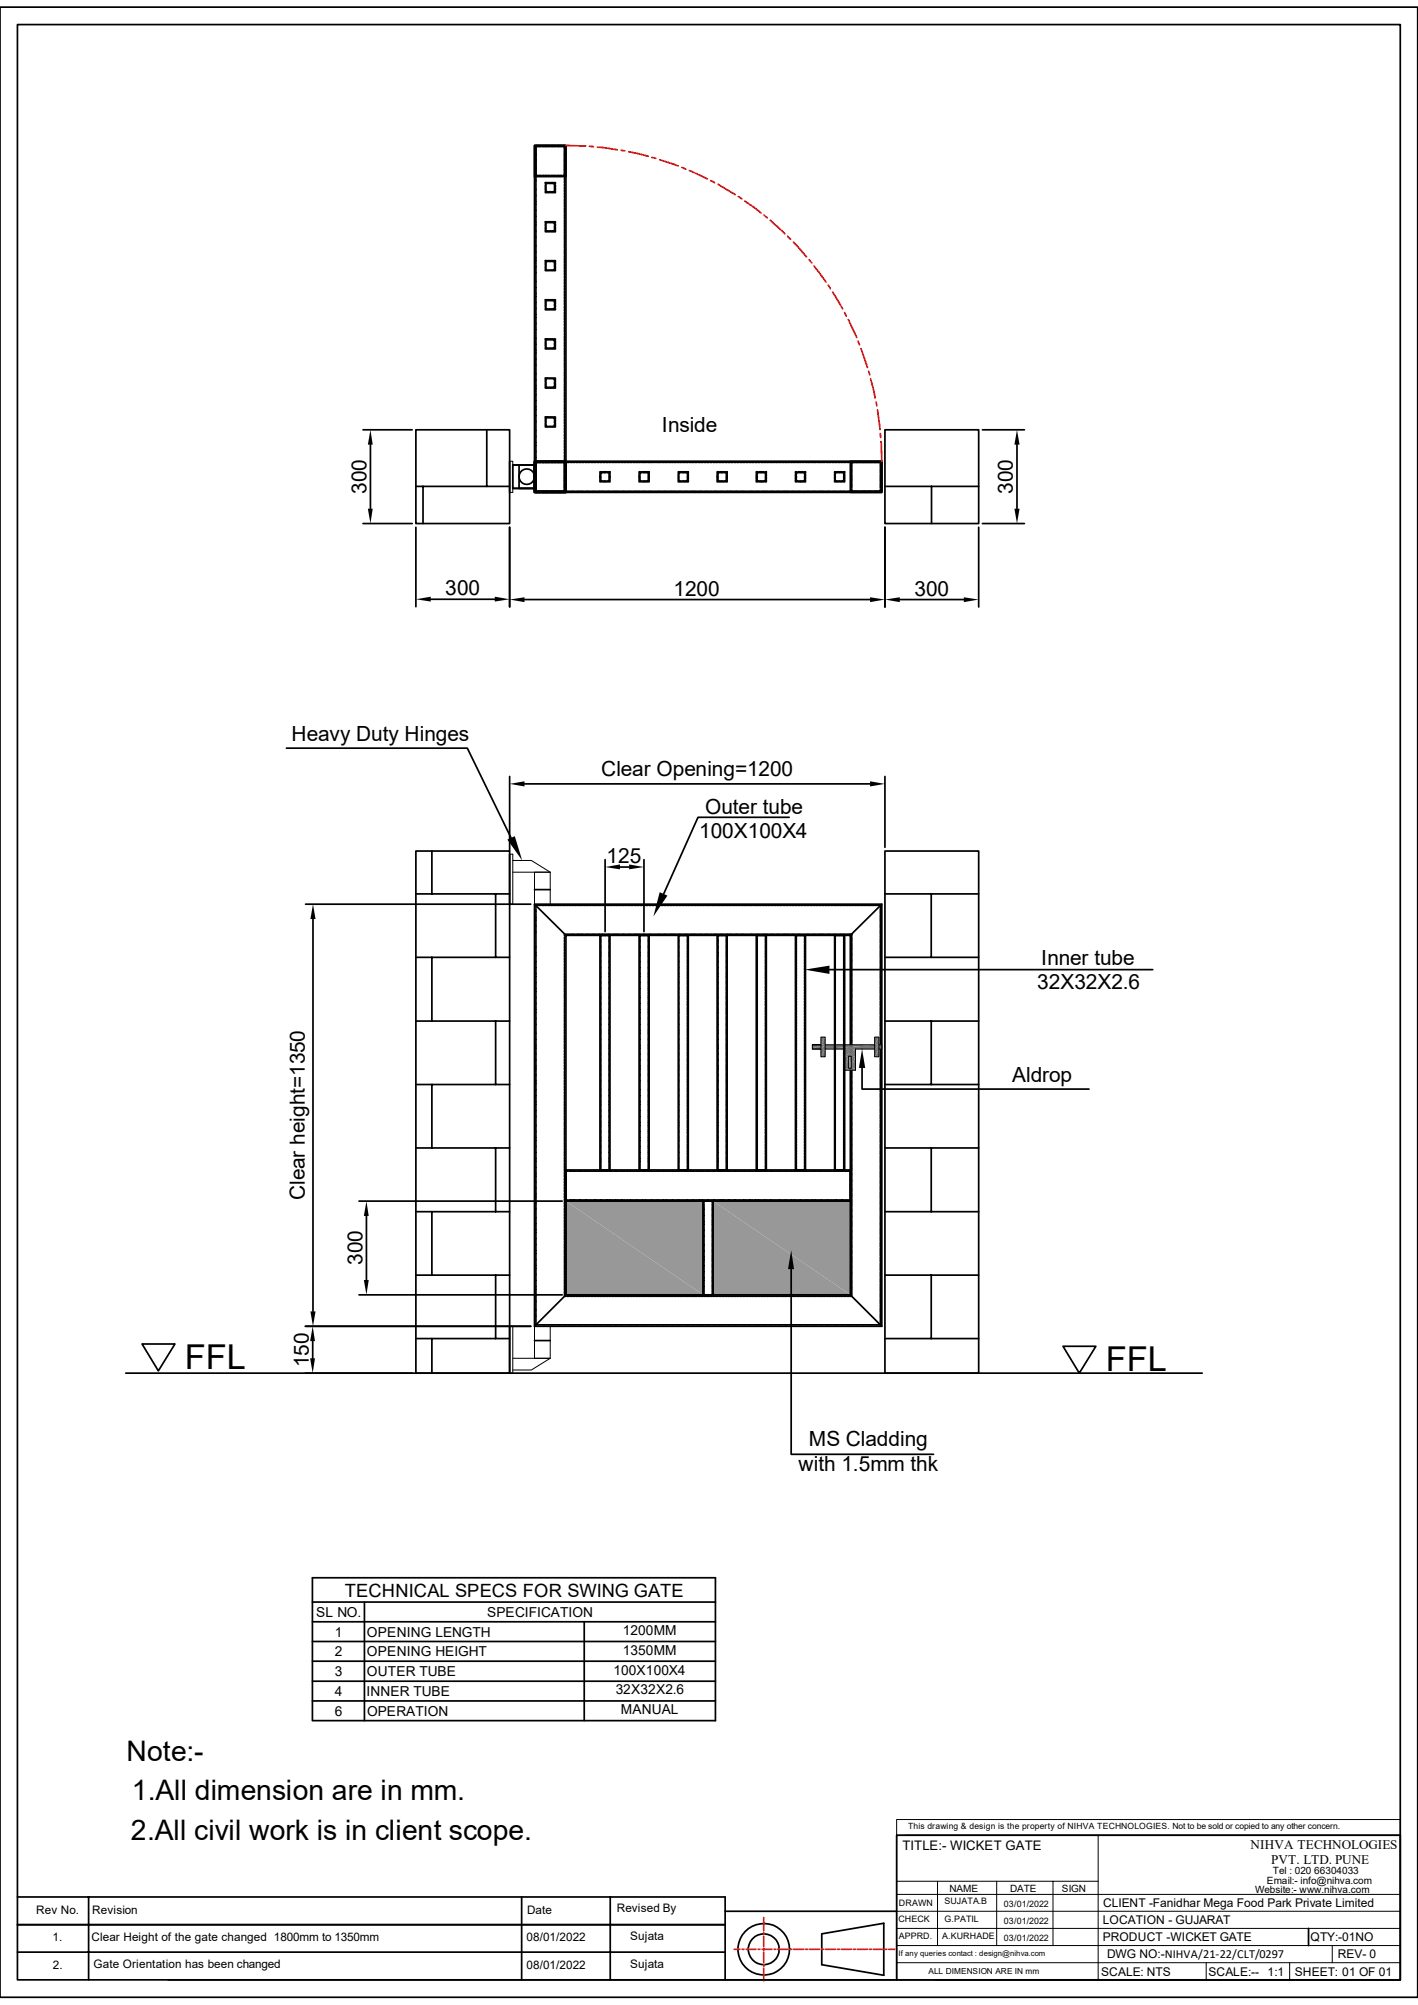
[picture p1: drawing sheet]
<svg xmlns="http://www.w3.org/2000/svg" width="210mm" height="297mm" viewBox="0 0 210 297" stroke-linecap="round" stroke-linejoin="round" font-family="sans-serif">
<defs><g id="words">
<g font-size="5.1">
<text x="27.4" y="202.8">FFL</text>
<text x="163.8" y="203.2">FFL</text>
</g>
<g font-size="4.2">
<text x="18.8" y="260.9">Note:-</text>
<text x="19.5" y="266.7">1.All dimension are in mm.</text>
<text x="19.4" y="272.6">2.All civil work is in client scope.</text>
</g>
<g font-size="3.1">
<text x="98" y="64">Inside</text>
<text x="54.3" y="73.2" transform="rotate(-90 54.3 73.2)">300</text>
<text x="150" y="73.2" transform="rotate(-90 150 73.2)">300</text>
<text x="66" y="88.2">300</text>
<text x="99.7" y="88.2">1200</text>
<text x="135.4" y="88.2">300</text>
<text x="43.2" y="109.7">Heavy Duty Hinges</text>
<text x="89" y="114.9">Clear Opening=1200</text>
<text x="103.5" y="124.2">100X100X4</text>
<text x="104.4" y="120.5">Outer tube</text>
<text x="89.8" y="127.8">125</text>
<text x="154.2" y="142.9">Inner tube</text>
<text x="153.6" y="146.5">32X32X2.6</text>
<text x="149.9" y="160.2">Aldrop</text>
<text x="45.2" y="177.8" transform="rotate(-90 45.2 177.8)">Clear height=1350</text>
<text x="53.7" y="187.4" transform="rotate(-90 53.7 187.4)">300</text>
<text x="45.7" y="202.6" transform="rotate(-90 45.7 202.6)">150</text>
<text x="119.8" y="214.2">MS Cladding</text>
<text x="118.3" y="217.9">with 1.5mm thk</text>
</g>
<text font-size="2.7" x="51.1" y="236.5">TECHNICAL SPECS FOR SWING GATE</text>
<g font-size="2">
<text x="46.8" y="239.5">SL NO.</text>
<text x="72.1" y="239.5">SPECIFICATION</text>
<text x="49.6" y="245.4">2</text>
<text x="49.6" y="242.4">1</text>
<text x="54.3" y="245.4">OPENING HEIGHT</text>
<text x="54.3" y="242.4">OPENING LENGTH</text>
<text x="92.2" y="242.2">1200MM</text>
<text x="92.2" y="245.1">1350MM</text>
<text x="49.6" y="248.3">3</text>
<text x="49.6" y="251.2">4</text>
<text x="54.3" y="251.2">INNER TUBE</text>
<text x="54.3" y="248.3">OUTER TUBE</text>
<text x="90.8" y="248.1">100X100X4</text>
<text x="91.2" y="251">32X32X2.6</text>
<text x="49.6" y="254.1">6</text>
<text x="54.4" y="254.2">OPERATION</text>
<text x="91.9" y="253.9">MANUAL</text>
</g>
<g font-size="1.9">
<text x="133.6" y="274">TITLE:- WICKET GATE</text>
<text x="185.2" y="273.9">NIHVA TECHNOLOGIES</text>
<text x="188.3" y="276.1">PVT. LTD. PUNE</text>
</g>
<g font-size="1.8">
<text x="163.3" y="287.6">PRODUCT -WICKET GATE</text>
<text x="163.3" y="285">LOCATION - GUJARAT</text>
<text x="163.4" y="282.5">CLIENT -Fanidhar Mega Food Park Private Limited</text>
<text x="194.1" y="287.6">QTY:-01NO</text>
<text x="163.1" y="292.7">SCALE: NTS</text>
<text x="164" y="290.1">DWG NO:-NIHVA/21-22/CLT/0297</text>
<text x="179" y="292.7">SCALE:--</text>
<text x="187.7" y="292.7">1:1</text>
<text x="191.8" y="292.7">SHEET: 01 OF 01</text>
<text x="198.1" y="290.1">REV- 0</text>
</g>
<g font-size="1.7">
<text x="5.4" y="283.5">Rev No.</text>
<text x="7.8" y="287.6">1.</text>
<text x="13.5" y="287.5">Clear Height of the gate changed 1800mm to 1350mm</text>
<text x="13.7" y="283.5">Revision</text>
<text x="78" y="287.6">08/01/2022</text>
<text x="78.1" y="283.5">Date</text>
<text x="91.4" y="283.3">Revised By</text>
<text x="93.3" y="287.4">Sujata</text>
<text x="7.8" y="291.6">2.</text>
<text x="13.8" y="291.5">Gate Orientation has been changed</text>
<text x="78" y="291.6">08/01/2022</text>
<text x="93.3" y="291.5">Sujata</text>
</g>
<g font-size="1.5">
<text x="140.6" y="280.2">NAME</text>
<text x="149.6" y="280.2">DATE</text>
<text x="157.3" y="280.2">SIGN</text>
<text x="185.9" y="280.4">Website:- www.nihva.com</text>
<text x="187.6" y="279.1">Email:- info@nihva.com</text>
<text x="188.5" y="277.6">Tel : 020 66304033</text>
</g>
<g font-size="1.3">
<text x="134.5" y="271">This drawing &amp; design is the property of NIHVA TECHNOLOGIES. Not to be sold or copied to any other concern.</text>
<text x="133.1" y="284.6">CHECK</text>
<text x="133.1" y="282.4">DRAWN</text>
<text x="133.1" y="287.2">APPRD.</text>
<text x="139.5" y="287.2">A.KURHADE</text>
<text x="139.9" y="282.1">SUJATA.B</text>
<text x="139.9" y="284.6">G.PATIL</text>
<text x="148.7" y="282.4">03/01/2022</text>
<text x="148.7" y="285">03/01/2022</text>
<text x="148.7" y="287.5">03/01/2022</text>
</g>
<text font-size="1.2" x="137.5" y="292.4">ALL DIMENSION ARE IN mm</text>
<text font-size="1.1" x="133.1" y="289.8">If any queries contact : design@nihva.com</text>
</g></defs>
<path d="M0 1.1h210v294.8h-210zM2.6 3.6h204.8v289.7h-204.8zM138.4 293.3h69" fill="none" stroke="#000" stroke-width=".25"/>
<path d="M132.8 269.5h74.6v2.4h-74.6zM162.6 271.9h44.8M132.8 288.2h74.6M132.8 285.7h74.6M132.8 283.1h74.6M132.8 280.6h74.6" fill="none" stroke="#000" stroke-width=".15"/>
<path d="M163 272.5h21.7v5.9h-21.7z" fill="#fff"/>
<g fill="none" stroke="#000" stroke-width=".15">
<path d="M75.5 68.3h.4v4.6h-.4M75.5 126.5h.4v7.4h-.4M75.9 127.5h2.8l2.8 1.7v4.7M75.9 129.2h5.6h-2.3v4.7M75.5 196.5h.4v6.9h-.4M79.2 196.5v4.7h2.3h-5.6M81.5 196.5v4.7l-2.8 1.7h-2.8M132.8 271.9v21.4M132.8 278.7h29.8M134.1 271.9h28.5v21.4M138.9 278.7v9.5M147.6 278.7v9.5"/>
<path d="M156 278.7v9.5M132.8 290.7h74.6M178.6 290.7v2.6M191 290.7v2.6M197.3 288.2v2.5"/>
</g>
<g fill="none" stroke="#000" stroke-width=".25">
<path d="M79.2 21.5h4.6v51.4h-4.6zM79.2 21.5h4.6v4.7h-4.6zM79.4 25.7v.3h.3M79.4 25.9v.3M79.4 26.4v.3M79.4 26.8v.3M79.4 27.3v.2M79.4 27.7v.3M79.4 28.1v.3M79.4 28.6v.3M79.4 29v.3M79.4 29.5v.3"/>
<path d="M79.4 29.9v.3M79.4 30.3v.3M79.4 30.8v.3M79.4 31.2v.3M79.4 31.7v.3M79.4 32.1v.3M79.4 32.6v.3M79.4 33v.3M79.4 33.4v.3M79.4 33.9v.3M79.4 34.3v.3M79.4 34.8v.3"/>
<path d="M79.4 35.2v.3M79.4 35.6v.3M79.4 36.1v.3M79.4 36.5v.3M79.4 37v.3M79.4 37.4v.3M79.4 37.8v.3M79.4 38.3v.3M79.4 38.7v.3M79.4 39.2v.3M79.4 39.6v.3M79.4 21.7h.3"/>
<path d="M79.7 21.5h-.3v4.3M79.8 26h.3M79.8 21.5h.3M79.8 21.7h.3M80.3 26h.3M80.3 21.5h.3M80.3 21.7h.3M80.7 26h.3M80.7 21.5h.3M80.7 21.7h.3M80.8 39.9v.2h.2M80.8 34.1v.2h.2"/>
<path d="M80.8 28.3v.2h.2M80.8 27.4v.3M80.8 27.9v.3M80.8 33.2v.3M80.8 33.7v.3M80.8 39v.3M80.8 39.5v.3M80.9 39.7v.3h.3M80.9 33.9v.3h.3M80.9 28.1v.3h.3M80.9 27.6v.3M80.9 33.4v.3"/>
<path d="M80.9 39.2v.3M81 27.1h-.2v.2M81 32.9h-.2v.2M81 38.6h-.2v.3M81.1 26h.3M81.1 38.6h.3M81.1 32.9h.3M81.1 34.3h.3M81.1 27.1h.3M81.1 28.5h.3M81.1 21.5h.3M81.1 21.7h.3"/>
<path d="M81.2 27.2h-.3v.3M81.2 33h-.3v.3M81.2 38.7h-.3v.4M81.4 38.7h.3M81.4 33h.3M81.4 34.2h.3M81.4 27.2h.3M81.4 28.4h.3M81.6 26h.3M81.6 21.5h.3M81.6 21.7h.3M81.6 38.6h.3"/>
<path d="M81.6 32.9h.3M81.6 34.3h.3M81.6 27.1h.3M81.6 28.5h.3M81.8 38.7h.3v.4M81.8 33h.3v.3M81.8 27.2h.3v.3M82 26h.3M82 21.5h.3M82 21.7h.3M82 38.6h.3v.3M82 32.9h.3v.2"/>
<path d="M82 27.1h.3v.2M82.1 39.7v.3h-.3M82.1 33.9v.3h-.3M82.1 28.1v.3h-.3M82.1 27.6v.3M82.1 33.4v.3M82.1 39.2v.3M82.3 39.9v.2h-.3M82.3 34.1v.2h-.3M82.3 28.3v.2h-.3M82.3 27.4v.3M82.3 27.9v.3"/>
<path d="M82.3 33.2v.3M82.3 33.7v.3M82.3 39v.3M82.3 39.5v.3M82.5 26h.3M82.5 21.5h.3M82.5 21.7h.3M82.9 26h.3M82.9 21.5h.3M82.9 21.7h.3M83.4 21.5h.2v.3M83.4 21.7h.2v.3"/>
<path d="M83.6 25.7v.3h-.2M83.6 22v3.8M83.6 25.9v.3M83.6 26.4v.3M83.6 26.8v.3M83.6 27.3v.2M83.6 27.7v.3M83.6 28.1v.3M83.6 28.6v.3M83.6 29v.3M83.6 29.5v.3M83.6 29.9v.3"/>
<path d="M83.6 30.3v.3M83.6 30.8v.3M83.6 31.2v.3M83.6 31.7v.3M83.6 32.1v.3M83.6 32.6v.3M83.6 33v.3M83.6 33.4v.3M83.6 33.9v.3M83.6 34.3v.3M83.6 34.8v.3M83.6 35.2v.3"/>
<path d="M83.6 35.6v.3M83.6 36.1v.3M83.6 36.5v.3M83.6 37v.3M83.6 37.4v.3M83.6 37.8v.3M83.6 38.3v.3M83.6 38.7v.3M83.6 39.2v.3M83.6 39.6v.3M79.4 40v.3M79.4 40.5v.3"/>
<path d="M79.4 40.9v.3M79.4 41.4v.3M79.4 41.8v.3M79.4 42.2v.3M79.4 42.7v.3M79.4 43.1v.3M79.4 43.6v.3M79.4 44v.3M79.4 44.4v.3M79.4 44.9v.3M79.4 45.3v.3M79.4 45.8v.3"/>
<path d="M79.4 46.2v.3M79.4 46.7v.2M79.4 47.1v.3M79.4 47.5v.3M79.4 48v.3M79.4 48.4v.3M79.4 48.9v.2M79.4 49.3v.3M79.4 49.7v.3M79.4 50.2v.3M79.4 50.6v.3M79.4 51.1v.3"/>
<path d="M79.4 51.5v.3M79.4 51.9v.3M79.4 52.4v.3M79.4 52.8v.3M79.4 53.3v.3M79.4 53.7v.3M79.4 54.1v.3M79.4 54.6v.3M79.4 55v.3M79.4 55.5v.3M79.4 55.9v.3M79.4 56.3v.3"/>
<path d="M79.4 56.8v.3M79.4 57.2v.3M79.4 57.7v.3M79.4 58.1v.3M79.4 58.5v.3M79.4 59v.3M79.4 59.4v.3M79.4 59.9v.3M80.8 57.2v.3h.2M80.8 51.5v.2h.2M80.8 45.7v.2h.2M80.8 44.8v.3"/>
<path d="M80.8 45.2v.3M80.8 50.6v.3M80.8 51v.3M80.8 56.3v.3M80.8 56.8v.3M80.9 57v.4h.3M80.9 51.2v.4h.3M80.9 45.5v.3h.3M80.9 45v.3M80.9 50.8v.3M80.9 56.6v.3M81 44.4h-.2v.3"/>
<path d="M81 50.2h-.2v.2M81 56h-.2v.2M81.1 56h.3M81.1 57.5h.3M81.1 50.2h.3M81.1 51.7h.3M81.1 44.4h.3M81.1 45.9h.3M81.1 40.1h.3M81.2 44.5h-.3v.4M81.2 50.3h-.3v.3M81.2 56.1h-.3v.3"/>
<path d="M81.4 56.1h.3M81.4 57.4h.3M81.4 50.3h.3M81.4 51.6h.3M81.4 44.5h.3M81.4 45.8h.3M81.4 40h.3M81.6 56h.3M81.6 57.5h.3M81.6 50.2h.3M81.6 51.7h.3M81.6 44.4h.3"/>
<path d="M81.6 45.9h.3M81.6 40.1h.3M81.8 56.1h.3v.3M81.8 50.3h.3v.3M81.8 44.5h.3v.4M82 56h.3v.2M82 50.2h.3v.2M82 44.4h.3v.3M82.1 57v.4h-.3M82.1 51.2v.4h-.3M82.1 45.5v.3h-.3M82.1 45v.3"/>
<path d="M82.1 50.8v.3M82.1 56.6v.3M82.3 57.2v.3h-.3M82.3 51.5v.2h-.3M82.3 45.7v.2h-.3M82.3 44.8v.3M82.3 45.2v.3M82.3 50.6v.3M82.3 51v.3M82.3 56.3v.3M82.3 56.8v.3M83.6 40v.3"/>
<path d="M83.6 40.5v.3M83.6 40.9v.3M83.6 41.4v.3M83.6 41.8v.3M83.6 42.2v.3M83.6 42.7v.3M83.6 43.1v.3M83.6 43.6v.3M83.6 44v.3M83.6 44.5v.2M83.6 44.9v.3M83.6 45.3v.3"/>
<path d="M83.6 45.8v.3M83.6 46.2v.3M83.6 46.7v.2M83.6 47.1v.3M83.6 47.5v.3M83.6 48v.3M83.6 48.4v.3M83.6 48.9v.2M83.6 49.3v.3M83.6 49.7v.3M83.6 50.2v.3M83.6 50.6v.3"/>
<path d="M83.6 51.1v.3M83.6 51.5v.3M83.6 51.9v.3M83.6 52.4v.3M83.6 52.8v.3M83.6 53.3v.3M83.6 53.7v.3M83.6 54.1v.3M83.6 54.6v.3M83.6 55v.3M83.6 55.5v.3M83.6 55.9v.3"/>
<path d="M83.6 56.3v.3M83.6 56.8v.3M83.6 57.2v.3M83.6 57.7v.3M83.6 58.1v.3M83.6 58.5v.3M83.6 59v.3M83.6 59.4v.3M83.6 59.9v.3M53.8 77.6h7.2M53.8 63.7h7.2M54.9 65.9v9.5"/>
<path d="M61.6 63.7h13.9v13.9h-13.9zM61.6 72.1h13.9M61.6 78.1v11.8M62.7 72.1v5.5M72.1 63.7v8.4M75.5 68.3v4.6M75.5 78.1v11.8M75.9 68.9h3.3v3.4h-3.3zM75.9 68.9h3.3M75.9 72.3h3.3M76.9 68.9h2.3v3.4h-2.3zM79.2 68.3h51.4v4.6h-51.4z"/>
<path d="M79.2 68.3h4.6v4.6h-4.6zM79.2 72.5v.3h.3M79.2 68.9v.3M79.2 69.4v.3M79.2 69.8v.3M79.2 70.3v.3M79.2 70.7v.3M79.2 71.1v.3M79.2 71.6v.3M79.2 72v.3M79.4 72.5v.3h.3M79.4 72.7v.2h.3"/>
<path d="M79.4 68.5h4.5M79.4 60.3v.3M79.4 60.7v.3M79.4 61.2v.3M79.4 61.6v.3M79.4 62.1v.3M79.4 62.5v.3M79.4 63v.2M79.4 63.4v.3M79.4 63.8v.3M79.4 64.3v.3M79.4 64.7v.3"/>
<path d="M79.4 65.2v.3M79.4 65.6v.3M79.4 66v.3M79.4 66.5v.3M79.4 66.9v.3M79.4 67.4v.3M79.4 67.8v.3M79.4 68.3v4.2M79.5 68.5h-.3v.3M79.6 72.8h3.8M79.7 68.5h-.3v.3M79.8 72.9h.3"/>
<path d="M80.3 72.9h.3M80.7 72.9h.3M80.8 63v.2h.2M80.8 62.1v.3M80.8 62.6v.3M80.9 62.8v.4h.3M80.9 62.4v.3M81 61.8h-.2v.2M81.1 72.9h.3M81.1 61.8h.3M81.1 63.2h.3M81.2 61.9h-.3v.3"/>
<path d="M81.4 61.9h.3M81.4 63.2h.3M81.6 72.9h.3M81.6 61.8h.3M81.6 63.2h.3M81.8 61.9h.3v.3M82 72.9h.3M82 61.8h.3v.2M82.1 62.8v.4h-.3M82.1 62.4v.3M82.3 63v.2h-.3M82.3 62.1v.3"/>
<path d="M82.3 62.6v.3M82.5 72.9h.3M82.9 72.9h.3M83.4 68.5h.2v.3M83.6 72.8h.3M83.6 72.5v.3h-.2M83.6 72.7v.2h-.2M83.6 60.3v.3M83.6 60.7v.3M83.6 61.2v.3M83.6 61.6v.3M83.6 62.1v.3"/>
<path d="M83.6 62.5v.3M83.6 63v.2M83.6 63.4v.3M83.6 63.8v.3M83.6 64.3v.3M83.6 64.7v.3M83.6 65.2v.3M83.6 65.6v.3M83.6 66v.3M83.6 66.5v.3M83.6 66.9v.3M83.6 67.4v.3"/>
<path d="M83.6 67.8v.3M83.6 68.3v4.2M84 68.5h.3M84 72.8h.3M84.5 68.5h.3M84.5 72.8h.3M84.9 68.5h.3M84.9 72.8h.3M85.3 68.5h.3M85.3 72.8h.3M85.8 68.5h.3M85.8 72.8h.3"/>
<path d="M86.2 68.5h.3M86.2 72.8h.3M86.7 68.5h.3M86.7 72.8h.3M87.1 68.5h.3M87.1 72.8h.3M87.5 68.5h.3M87.5 72.8h.3M88 68.5h.3M88 72.8h.3M88.4 68.5h.3M88.4 72.8h.3"/>
<path d="M88.9 68.5h.3M88.9 71.1v.3h.2M88.9 70.3v.3M88.9 70.7v.3M88.9 72.8h.3M89 70.9v.3h.3M89 70.5v.3M89.1 69.9h-.2v.2M89.2 71.4h.3M89.2 69.9h.3M89.3 68.5h.3M89.3 72.8h.3"/>
<path d="M89.3 70h-.3v.3M89.5 71.2h.2M89.5 70h.2M89.7 71.4h.3M89.7 69.9h.3M89.7 68.5h.3M89.7 72.8h.3M89.9 70h.3v.3M90.1 69.9h.2v.2M90.2 68.5h.3M90.2 72.8h.3M90.2 70.9v.3h-.3"/>
<path d="M90.2 70.5v.3M90.3 71.1v.3h-.2M90.3 70.3v.3M90.3 70.7v.3M90.6 68.5h.3M90.6 72.8h.3M91.1 68.5h.3M91.1 72.8h.3M91.5 68.5h.3M91.5 72.8h.3M91.9 68.5h.3M91.9 72.8h.3"/>
<path d="M92.4 68.5h.3M92.4 72.8h.3M92.8 68.5h.3M92.8 72.8h.3M93.3 68.5h.3M93.3 72.8h.3M93.7 68.5h.3M93.7 72.8h.3M94.1 68.5h.3M94.1 72.8h.3M94.6 68.5h.3M94.6 72.8h.3"/>
<path d="M94.7 71.1v.3h.2M94.7 70.3v.3M94.7 70.7v.3M94.8 70.9v.3h.3M94.8 70.5v.3M94.9 69.9h-.2v.2M95 68.5h.3M95 72.8h.3M95 71.4h.3M95 69.9h.3M95.1 70h-.3v.3M95.2 71.2h.3"/>
<path d="M95.2 70h.3M95.5 71.4h.3M95.5 69.9h.3M95.5 68.5h.3M95.5 72.8h.3M95.7 70h.3v.3M95.9 69.9h.2v.2M95.9 68.5h.3M95.9 72.8h.3M96 70.9v.3h-.3M96 70.5v.3M96.1 71.1v.3h-.2"/>
<path d="M96.1 70.3v.3M96.1 70.7v.3M96.4 68.5h.2M96.4 72.8h.2M96.8 68.5h.3M96.8 72.8h.3M97.2 68.5h.3M97.2 72.8h.3M97.7 68.5h.3M97.7 72.8h.3M98.1 68.5h.3M98.1 72.8h.3"/>
<path d="M98.6 68.5h.2M98.6 72.8h.2M99 68.5h.3M99 72.8h.3M99.4 68.5h.3M99.4 72.8h.3M99.9 68.5h.3M99.9 72.8h.3M100.3 68.5h.3M100.3 72.8h.3M100.5 71.1v.3h.2M100.5 70.3v.3"/>
<path d="M100.5 70.7v.3M100.5 70.9v.3h.4M100.5 70.5v.3M100.7 69.9h-.2v.2M100.8 68.5h.2M100.8 72.8h.2M100.8 71.4h.3M100.8 69.9h.3M100.9 70h-.4v.3M101 71.2h.3M101 70h.3M101.2 68.5h.3"/>
<path d="M101.2 72.8h.3M101.3 71.4h.3M101.3 69.9h.3M101.5 70h.3v.3M101.6 68.5h.3M101.6 72.8h.3M101.7 69.9h.2v.2M101.8 70.9v.3h-.3M101.8 70.5v.3M101.9 71.1v.3h-.2M101.9 70.3v.3M101.9 70.7v.3"/>
<path d="M102.1 68.5h.3M102.1 72.8h.3M102.5 68.5h.3M102.5 72.8h.3M103 68.5h.3M103 72.8h.3M103.4 68.5h.3M103.4 72.8h.3M103.8 68.5h.3M103.8 72.8h.3M104.3 68.5h.3M104.3 72.8h.3"/>
<path d="M104.7 68.5h.3M104.7 72.8h.3M105.2 68.5h.3M105.2 72.8h.3M105.6 68.5h.3M105.6 72.8h.3M106 68.5h.3M106 72.8h.3M106.2 71.1v.3h.3M106.2 70.3v.3M106.2 70.7v.3M106.3 70.9v.3h.4"/>
<path d="M106.3 70.5v.3M106.5 69.9h-.3v.2M106.5 68.5h.3M106.5 72.8h.3M106.6 71.4h.3M106.6 69.9h.3M106.7 70h-.4v.3M106.8 71.2h.3M106.8 70h.3M106.9 68.5h.3M106.9 72.8h.3M107.1 71.4h.2"/>
<path d="M107.1 69.9h.2M107.3 70h.3v.3M107.4 68.5h.3M107.4 72.8h.3M107.5 69.9h.2v.2M107.6 70.9v.3h-.3M107.6 70.5v.3M107.7 71.1v.3h-.2M107.7 70.3v.3M107.7 70.7v.3M107.8 68.5h.3M107.8 72.8h.3"/>
<path d="M108.2 68.5h.3M108.2 72.8h.3M108.7 68.5h.3M108.7 72.8h.3M109.1 68.5h.3M109.1 72.8h.3M109.6 68.5h.3M109.6 72.8h.3M110 68.5h.3M110 72.8h.3M110.5 68.5h.2M110.5 72.8h.2"/>
<path d="M110.9 68.5h.3M110.9 72.8h.3M111.3 68.5h.3M111.3 72.8h.3M111.8 68.5h.3M111.8 72.8h.3M112 71.1v.3h.2M112 70.3v.3M112 70.7v.3M112.1 70.9v.3h.4M112.1 70.5v.3M112.2 68.5h.3"/>
<path d="M112.2 69.9h-.2v.2M112.2 72.8h.3M112.4 71.4h.3M112.4 69.9h.3M112.5 70h-.4v.3M112.6 71.2h.3M112.6 70h.3M112.7 68.5h.3M112.7 72.8h.3M112.8 71.4h.3M112.8 69.9h.3M113 70h.4v.3"/>
<path d="M113.1 68.5h.3M113.1 72.8h.3M113.3 69.9h.2v.2M113.4 70.9v.3h-.4M113.4 70.5v.3M113.5 71.1v.3h-.2M113.5 70.3v.3M113.5 70.7v.3M113.5 68.5h.3M113.5 72.8h.3M114 68.5h.3M114 72.8h.3"/>
<path d="M114.4 68.5h.3M114.4 72.8h.3M114.9 68.5h.3M114.9 72.8h.3M115.3 68.5h.3M115.3 72.8h.3M115.8 68.5h.3M115.8 72.8h.3M116.2 68.5h.3M116.2 72.8h.3M116.6 68.5h.3M116.6 72.8h.3"/>
<path d="M117.1 68.5h.3M117.1 72.8h.3M117.5 68.5h.3M117.5 72.8h.3M117.8 71.1v.3h.2M117.8 70.3v.3M117.8 70.7v.3M117.9 70.9v.3h.3M117.9 70.5v.3M118 68.5h.3M118 72.8h.3M118 69.9h-.2v.2"/>
<path d="M118.2 71.4h.3M118.2 69.9h.3M118.2 70h-.3v.3M118.4 68.5h.3M118.4 71.2h.3M118.4 70h.3M118.4 72.8h.3M118.6 71.4h.3M118.6 69.9h.3M118.8 70h.4v.3M118.9 68.5h.2M118.9 72.8h.2"/>
<path d="M119 69.9h.3v.2M119.2 70.9v.3h-.4M119.2 70.5v.3M119.3 68.5h.3M119.3 72.8h.3M119.3 71.1v.3h-.3M119.3 70.3v.3M119.3 70.7v.3M119.7 68.5h.3M119.7 72.8h.3M120.2 68.5h.3M120.2 72.8h.3"/>
<path d="M120.6 68.5h.3M120.6 72.8h.3M121.1 68.5h.3M121.1 72.8h.3M121.5 68.5h.3M121.5 72.8h.3M121.9 68.5h.3M121.9 72.8h.3M122.4 68.5h.3M122.4 72.8h.3M122.8 68.5h.3M122.8 72.8h.3"/>
<path d="M123.3 68.5h.3M123.3 72.8h.3M123.6 71.1v.3h.2M123.6 70.3v.3M123.6 70.7v.3M123.7 70.9v.3h.3M123.7 68.5h.3M123.7 70.5v.3M123.7 72.8h.3M123.8 69.9h-.2v.2M124 71.4h.2M124 69.9h.2"/>
<path d="M124 70h-.3v.3M124.2 68.5h.3M124.2 72.8h.3M124.2 71.2h.3M124.2 70h.3M124.4 71.4h.3M124.4 69.9h.3M124.6 68.5h.3M124.6 72.8h.3M124.6 70h.4v.3M124.8 69.9h.3v.2M125 70.9v.3h-.4"/>
<path d="M125 70.5v.3M125 68.5h.3M125 72.8h.3M125.1 71.1v.3h-.3M125.1 70.3v.3M125.1 70.7v.3M125.5 68.5h.3M125.5 72.8h.3M125.9 68.5h.3M125.9 72.8h.3M125.9 68.3h4.7v4.6h-4.7zM126.2 68.9v.3"/>
<path d="M126.2 69.4v.3M126.2 69.8v.3M126.2 70.3v.3M126.2 70.7v.3M126.2 71.1v.3M126.2 71.6v.3M126.2 72v.3M126.2 72.5v.3h.2M126.4 68.5h4.2v.3M126.4 72.8h3.8M126.4 68.5h-.2v.3M130.4 68.5v.3"/>
<path d="M130.4 68.9v.3M130.4 69.4v.3M130.4 69.8v.3M130.4 70.3v.3M130.4 70.7v.3M130.4 71.1v.3M130.4 71.6v.3M130.4 72v.3M130.4 72.5v.3h-.3M130.6 72.5v.3h-.3M130.6 68.9v.3M130.6 69.4v.3"/>
<path d="M130.6 69.8v.3M130.6 70.3v.3M130.6 70.7v.3M130.6 71.1v.3M130.6 71.6v.3M130.6 72v.3M131.1 63.7h13.8v13.9h-13.8zM131.1 72.1h13.8M131.1 78.1v11.8M138 72.1v5.5M144.9 78.1v11.8M145.5 77.6h6.2"/>
<path d="M145.5 63.7h6.2M150.6 65.9v9.5M63.8 88.8h9.5M77.7 88.8h51.2M133.3 88.8h9.4M61.6 126.1h13.9v77.3h-13.9zM61.6 132.4h13.9M64 126.1v6.3M73.4 132.4v9.4M75.5 126.5v7.4M79.2 133.9l4.6 4.7M79.2 133.9h51.4v62.6h-51.4z"/>
<path d="M79.2 131.8h2.3M79.4 134.6v.3M79.4 135v.3M79.4 135.5v.3M79.4 135.9v.3M79.4 136.4v.3M79.4 136.8v.3M79.4 137.2v.3M79.4 137.7v.3M79.4 138.1v.3M79.4 138.6v.3M79.4 139v.3"/>
<path d="M79.4 139.4v.3M79.4 139.9v.3M79.7 134.1h-.3v.4M79.8 134.1h.3M80.3 134.1h.3M80.7 134.1h.3M81.2 134.1h.2M81.6 134.1h.3M82 134.1h.3M82.5 134.1h.3M82.9 134.1h.3M83.4 134.1h.3"/>
<path d="M83.6 138.8v.3M83.6 139.2v.3M83.6 139.7v.3M83.8 134.1h.3M83.8 138.6h42.1v53.2h-42.1zM83.9 138.4h-.3v.2M84 138.4h.3M84.2 134.1h.3M84.5 138.4h.3M84.7 134.1h.3M84.9 138.4h.3M85.1 134.1h.3"/>
<path d="M85.3 138.4h.3M85.6 134.1h.3M85.8 138.4h.3M86 134.1h.3M86.2 138.4h.3M86.4 134.1h.3M86.7 138.4h.3M86.9 134.1h.3M87.1 138.4h.3M87.3 134.1h.3M87.5 138.4h.3M87.8 134.1h.3"/>
<path d="M88 138.4h.3M88.2 134.1h.3M88.4 138.4h.3M88.6 134.1h.3M88.9 138.6h1.4v34.7h-1.4zM88.9 138.4h.3M89 139v.3M89 139.4v.3M89 139.9v.3M89.1 134.1h.3M89.3 138.4h.3M89.3 138.6h-.3v.3"/>
<path d="M89.5 138.6h.2M89.5 134.1h.3M89.7 138.4h.3M89.9 138.6h.3v.3M90 134.1h.3M90.2 138.4h.3M90.2 139v.3M90.2 139.4v.3M90.2 139.9v.3M90.4 134.1h.3M90.6 138.4h.3M90.8 134.1h.3"/>
<path d="M91.1 138.4h.3M91.3 134.1h.3M91.5 138.4h.3M91.7 134.1h.3M91.9 138.4h.3M92.2 134.1h.3M92.4 138.4h.3M92.6 134.1h.3M92.8 138.4h.3M93 134.1h.3M93.3 138.4h.3M93.5 134.1h.3"/>
<path d="M93.7 138.4h.3M93.9 134.1h.3M94.1 138.4h.3M94.4 134.1h.3M94.6 138.4h.3M94.8 134.1h.3M95 138.4h.3M95.3 134.1h.2M95.5 138.4h.3M95.7 134.1h.3M95.9 138.4h.3M96.1 134.1h.3"/>
<path d="M96.4 138.4h.2M96.6 134.1h.3M96.8 138.4h.3M97 134.1h.3M97.2 138.4h.3M97.5 134.1h.2M97.7 138.4h.3M97.9 134.1h.3M98.1 138.4h.3M98.3 134.1h.3M98.6 138.4h.2M98.8 134.1h.3"/>
<path d="M99 138.4h.3M99.2 134.1h.3M99.4 138.4h.3M99.7 134.1h.2M99.9 138.4h.3M100.1 134.1h.3M100.3 138.4h.3M100.5 134.1h.3M100.8 138.4h.2M101 134.1h.3M101.2 138.4h.3M101.4 134.1h.3"/>
<path d="M101.6 138.4h.3M101.9 134.1h.3M102.1 138.4h.3M102.3 134.1h.3M102.5 138.4h.3M102.7 134.1h.3M103 138.4h.3M103.2 134.1h.3M103.4 138.4h.3M103.6 134.1h.3M103.8 138.4h.3M104.1 134.1h.3"/>
<path d="M104.3 138.4h.3M104.5 134.1h.3M104.7 138.4h.3M104.9 134.1h.3M105.2 138.4h.3M105.4 134.1h.3M105.6 138.4h.3M105.8 134.1h.3M106 138.4h.3M106.3 134.1h.3M106.5 138.4h.3M106.7 134.1h.3"/>
<path d="M106.9 138.4h.3M107.1 134.1h.3M107.4 138.4h.3M107.6 134.1h.3M107.8 138.4h.3M108 134.1h.3M108.2 138.4h.3M108.5 134.1h.3M108.7 138.4h.3M108.9 134.1h.3M109.1 138.4h.3M109.4 134.1h.2"/>
<path d="M109.6 138.4h.3M109.8 134.1h.3M110 138.4h.3M110.2 134.1h.3M110.5 138.4h.2M110.7 134.1h.3M110.9 138.4h.3M111.1 134.1h.3M111.3 138.4h.3M111.6 134.1h.3M111.8 138.4h.3M112 134.1h.3"/>
<path d="M112.2 138.4h.3M112.4 134.1h.3M112.7 138.4h.3M112.9 134.1h.3M113.1 138.4h.3M113.3 134.1h.3M113.5 138.4h.3M113.8 134.1h.3M114 138.4h.3M114.2 134.1h.3M114.4 138.4h.3M114.7 134.1h.2"/>
<path d="M114.9 138.4h.3M115.1 134.1h.3M115.3 138.4h.3M115.5 134.1h.3M115.8 138.4h.3M116 134.1h.3M116.2 138.4h.3M116.4 134.1h.3M116.6 138.4h.3M116.9 134.1h.3M117.1 138.4h.3M117.3 134.1h.3"/>
<path d="M117.5 138.4h.3M117.7 134.1h.3M118 138.4h.3M118.2 134.1h.3M118.4 138.4h.3M118.6 134.1h.3M118.9 138.4h.2M119.1 134.1h.3M119.3 138.4h.3M119.5 134.1h.3M119.7 138.4h.3M120 134.1h.3"/>
<path d="M120.2 138.4h.3M120.4 134.1h.3M120.6 138.4h.3M120.8 134.1h.3M121.1 138.4h.3M121.3 134.1h.3M121.5 138.4h.3M121.7 134.1h.3M121.9 138.4h.3M122.2 134.1h.3M122.4 138.4h.3M122.6 134.1h.3"/>
<path d="M122.8 138.4h.3M123.1 134.1h.2M123.3 138.4h.3M123.5 134.1h.3M123.7 138.4h.3M123.9 134.1h.3M124.2 138.4h.3M124.4 134.1h.3M124.6 138.4h.3M124.8 134.1h.3M125 138.4h.3M125.3 134.1h.3"/>
<path d="M125.5 138.4h.3M125.7 134.1h.3M125.9 138.4h.3v.2M126.1 134.1h.3M126.2 138.8v.3M126.2 139.2v.3M126.2 139.7v.3M126.6 134.1h.3M127 134.1h.3M127.5 134.1h.3M127.9 134.1h.3M128.4 134.1h.3"/>
<path d="M128.8 134.1h.3M129.2 134.1h.3M129.7 134.1h.3M130.1 134.1h.3v.4M130.4 134.6v.3M130.4 135v.3M130.4 135.5v.3M130.4 135.9v.3M130.4 136.4v.3M130.4 136.8v.3M130.4 137.2v.3M130.4 137.7v.3"/>
<path d="M130.4 138.1v.3M130.4 138.6v.3M130.4 139v.3M130.4 139.4v.3M130.4 139.9v.3M130.6 133.9l-4.7 4.7M131.1 126.1h13.8v77.3h-13.8zM131.1 132.4h13.8M137.9 132.4v9.4M61.6 141.8h13.9M61.6 151.3h13.9M64 141.8v9.5"/>
<path d="M73.4 151.3v9.4M79.4 140.3v.3M79.4 140.8v.3M79.4 141.2v.3M79.4 141.6v.3M79.4 142.1v.3M79.4 142.5v.3M79.4 143v.3M79.4 143.4v.3M79.4 143.9v.3M79.4 144.3v.3M79.4 144.7v.3"/>
<path d="M79.4 145.2v.3M79.4 145.6v.3M79.4 146.1v.3M79.4 146.5v.3M79.4 146.9v.3M79.4 147.4v.3M79.4 147.8v.3M79.4 148.3v.3M79.4 148.7v.3M79.4 149.2v.3M79.4 149.6v.3M79.4 150v.3"/>
<path d="M79.4 150.5v.3M79.4 150.9v.3M79.4 151.4v.3M79.4 151.8v.3M79.4 152.3v.2M79.4 152.7v.3M79.4 153.1v.3M79.4 153.6v.3M79.4 154v.3M79.4 154.5v.3M79.4 154.9v.3M79.4 155.3v.3"/>
<path d="M79.4 155.8v.3M79.4 156.2v.3M79.4 156.7v.3M79.4 157.1v.3M79.4 157.6v.3M79.4 158v.3M79.4 158.4v.3M79.4 158.9v.3M79.4 159.3v.3M79.4 159.8v.3M83.6 140.1v.3M83.6 140.5v.3"/>
<path d="M83.6 141v.3M83.6 141.4v.3M83.6 141.9v.3M83.6 142.3v.3M83.6 142.8v.2M83.6 143.2v.3M83.6 143.6v.3M83.6 144.1v.3M83.6 144.5v.3M83.6 145v.3M83.6 145.4v.3M83.6 145.8v.3"/>
<path d="M83.6 146.3v.3M83.6 146.7v.3M83.6 147.2v.3M83.6 147.6v.3M83.6 148.1v.2M83.6 148.5v.3M83.6 148.9v.3M83.6 149.4v.3M83.6 149.8v.3M83.6 150.3v.3M83.6 150.7v.3M83.6 151.1v.3"/>
<path d="M83.6 151.6v.3M83.6 152v.3M83.6 152.5v.3M83.6 152.9v.3M83.6 153.4v.3M83.6 153.8v.3M83.6 154.2v.3M83.6 154.7v.3M83.6 155.1v.3M83.6 155.6v.3M83.6 156v.3M83.6 156.5v.2"/>
<path d="M83.6 156.9v.3M83.6 157.3v.3M83.6 157.8v.3M83.6 158.2v.3M83.6 158.7v.3M83.6 159.1v.3M83.6 159.5v.3M83.6 160v.3M89 140.3v.3M89 140.8v.3M89 141.2v.3M89 141.6v.3"/>
<path d="M89 142.1v.3M89 142.5v.3M89 143v.3M89 143.4v.3M89 143.9v.3M89 144.3v.3M89 144.7v.3M89 145.2v.3M89 145.6v.3M89 146.1v.3M89 146.5v.3M89 147v.2"/>
<path d="M89 147.4v.3M89 147.8v.3M89 148.3v.3M89 148.7v.3M89 149.2v.3M89 149.6v.3M89 150v.3M89 150.5v.3M89 150.9v.3M89 151.4v.3M89 151.8v.3M89 152.3v.3"/>
<path d="M89 152.7v.3M89 153.1v.3M89 153.6v.3M89 154v.3M89 154.5v.3M89 154.9v.3M89 155.3v.3M89 155.8v.3M89 156.2v.3M89 156.7v.3M89 157.1v.3M89 157.6v.3"/>
<path d="M89 158v.3M89 158.4v.3M89 158.9v.3M89 159.3v.3M89 159.8v.3M90.2 140.3v.3M90.2 140.8v.3M90.2 141.2v.3M90.2 141.6v.3M90.2 142.1v.3M90.2 142.5v.3M90.2 143v.3"/>
<path d="M90.2 143.4v.3M90.2 143.9v.3M90.2 144.3v.3M90.2 144.7v.3M90.2 145.2v.3M90.2 145.6v.3M90.2 146.1v.3M90.2 146.5v.3M90.2 147v.2M90.2 147.4v.3M90.2 147.8v.3M90.2 148.3v.3"/>
<path d="M90.2 148.7v.3M90.2 149.2v.3M90.2 149.6v.3M90.2 150v.3M90.2 150.5v.3M90.2 150.9v.3M90.2 151.4v.3M90.2 151.8v.3M90.2 152.3v.3M90.2 152.7v.3M90.2 153.1v.3M90.2 153.6v.3"/>
<path d="M90.2 154v.3M90.2 154.5v.3M90.2 154.9v.3M90.2 155.3v.3M90.2 155.8v.3M90.2 156.2v.3M90.2 156.7v.3M90.2 157.1v.3M90.2 157.6v.3M90.2 158v.3M90.2 158.4v.3M90.2 158.9v.3"/>
<path d="M90.2 159.3v.3M90.2 159.8v.3M126.2 140.1v.3M126.2 140.5v.3M126.2 141v.3M126.2 141.4v.3M126.2 141.9v.3M126.2 142.3v.3M126.2 142.8v.2M126.2 143.2v.3M126.2 143.6v.3M126.2 144.1v.3"/>
<path d="M126.2 144.5v.3M126.2 145v.3M126.2 145.4v.3M126.2 145.8v.3M126.2 146.3v.3M126.2 146.7v.3M126.2 147.2v.3M126.2 147.6v.3M126.2 148.1v.2M126.2 148.5v.3M126.2 148.9v.3M126.2 149.4v.3"/>
<path d="M126.2 149.8v.3M126.2 150.3v.3M126.2 150.7v.3M126.2 151.1v.3M126.2 151.6v.3M126.2 152v.3M126.2 152.5v.3M126.2 152.9v.3M126.2 153.4v.3M126.2 153.8v.3M126.2 154.2v.3M126.2 154.7v.3"/>
<path d="M126.2 155.1v.3M126.2 155.6v.3M126.2 156v.3M126.2 156.5v.2M126.2 156.9v.3M126.2 157.3v.3M126.2 157.8v.3M126.2 158.2v.3M126.2 158.7v.3M126.2 159.1v.3M126.2 159.5v.3M126.2 160v.3"/>
<path d="M130.4 140.3v.3M130.4 140.8v.3M130.4 141.2v.3M130.4 141.6v.3M130.4 142.1v.3M130.4 142.5v.3M130.4 143v.3M130.4 143.4v.3M130.4 143.9v.3M130.4 144.3v.3M130.4 144.7v.3M130.4 145.2v.3"/>
<path d="M130.4 145.6v.3M130.4 146.1v.3M130.4 146.5v.3M130.4 146.9v.3M130.4 147.4v.3M130.4 147.8v.3M130.4 148.3v.3M130.4 148.7v.3M130.4 149.2v.3M130.4 149.6v.3M130.4 150v.3M130.4 150.5v.3"/>
<path d="M130.4 150.9v.3M130.4 151.4v.3M130.4 151.8v.3M130.4 152.3v.2M130.4 152.7v.3M130.4 153.1v.3M130.4 153.6v.3M130.4 154v.3M130.4 154.5v.3M130.4 154.9v.3M130.4 155.3v.3M130.4 155.8v.3"/>
<path d="M130.4 156.2v.3M130.4 156.7v.3M130.4 157.1v.3M130.4 157.6v.3M130.4 158v.3M130.4 158.4v.3M130.4 158.9v.3M130.4 159.3v.3M130.4 159.8v.3M131.1 141.8h13.8M131.1 151.3h13.8M137.9 151.3v9.4"/>
<path d="M61.6 160.7h13.9M61.6 170.1h13.9M61.6 179.5h13.9M64 160.7v9.4M64 179.5v9.4M73.4 170.1v9.4M79.4 160.2v.3M79.4 160.6v.3M79.4 161.1v.3M79.4 161.5v.3M79.4 162v.3M79.4 162.4v.3"/>
<path d="M79.4 162.9v.3M79.4 163.3v.3M79.4 163.7v.3M79.4 164.2v.3M79.4 164.6v.3M79.4 165.1v.3M79.4 165.5v.3M79.4 165.9v.3M79.4 166.4v.3M79.4 166.8v.3M79.4 167.3v.3M79.4 167.7v.3"/>
<path d="M79.4 168.1v.3M79.4 168.6v.3M79.4 169v.3M79.4 169.5v.3M79.4 169.9v.3M79.4 170.3v.3M79.4 170.8v.3M79.4 171.2v.3M79.4 171.7v.3M79.4 172.1v.3M79.4 172.6v.2M79.4 173v.3"/>
<path d="M79.4 173.4v.3M79.4 173.9v.3M79.4 174.3v.3M79.4 174.8v.2M79.4 175.2v.3M79.4 175.6v.3M79.4 176.1v.3M79.4 176.5v.3M79.4 177v.2M79.4 177.4v.3M79.4 177.8v.3M79.4 178.3v.3"/>
<path d="M79.4 178.7v.3M79.4 179.2v.3M79.4 179.6v.3M83.6 160.4v.3M83.6 160.9v.3M83.6 161.3v.3M83.6 161.8v.2M83.6 162.2v.3M83.6 162.6v.3M83.6 163.1v.3M83.6 163.5v.3M83.6 164v.3"/>
<path d="M83.6 164.4v.3M83.6 164.8v.3M83.6 165.3v.3M83.6 165.7v.3M83.6 166.2v.3M83.6 166.6v.3M83.6 167v.3M83.6 167.5v.3M83.6 167.9v.3M83.6 168.4v.3M83.6 168.8v.3M83.6 169.2v.3"/>
<path d="M83.6 169.7v.3M83.6 170.1v.3M83.6 170.6v.3M83.6 171v.3M83.6 171.4v.3M83.6 171.9v.3M83.6 172.3v.3M83.6 172.8v.3M83.6 173.2v.3M83.6 173.7v.2M83.6 174.1v.3M83.6 174.5v.3"/>
<path d="M83.6 175v.3M83.6 175.4v.3M83.6 175.9v.2M83.6 176.3v.3M83.6 176.7v.3M83.6 177.2v.3M83.6 177.6v.3M83.6 178.1v.3M83.6 178.5v.3M83.6 178.9v.3M83.6 179.4v.3M83.6 179.8v.3"/>
<path d="M83.8 173.3h42.1v4.6h-42.1zM83.8 177.5v.3h.3M83.8 173.9v.3M83.8 174.4v.3M83.8 174.8v.3M83.8 175.3v.3M83.8 175.7v.3M83.8 176.1v.3M83.8 176.6v.3M83.8 177v.3M84.1 173.5h-.3v.3M84.2 177.8h.3"/>
<path d="M84.2 173.5h.3M84.7 177.8h.3M84.7 173.5h.3M85.1 177.8h.3M85.1 173.5h.3M85.6 177.8h.3M85.6 173.5h.3M86 177.8h.3M86 173.5h.3M86.4 177.8h.3M86.4 173.5h.3M86.9 177.8h.3"/>
<path d="M86.9 173.5h.3M87.3 177.8h.3M87.3 173.5h.3M87.8 177.8h.3M87.8 173.5h.3M88.2 177.8h.3M88.2 173.5h.3M88.6 177.8h.3M88.6 173.5h.3M89 173v.3h.3M89 160.2v.3M89 160.7v.2"/>
<path d="M89 161.1v.3M89 161.5v.3M89 162v.3M89 162.4v.3M89 162.9v.3M89 163.3v.3M89 163.7v.3M89 164.2v.3M89 164.6v.3M89 165.1v.3M89 165.5v.3M89 165.9v.3"/>
<path d="M89 166.4v.3M89 166.8v.3M89 167.3v.3M89 167.7v.3M89 168.1v.3M89 168.6v.3M89 169v.3M89 169.5v.3M89 169.9v.3M89 170.3v.3M89 170.8v.3M89 171.2v.3"/>
<path d="M89 171.7v.3M89 172.1v.3M89 172.6v.2M89.1 177.8h.3M89.1 173.5h.3M89.5 173.3h.2M89.5 177.8h.3M89.5 173.5h.3M90 177.8h.3M90 173.5h.3M90.2 173v.3h-.3M90.2 160.2v.3"/>
<path d="M90.2 160.7v.2M90.2 161.1v.3M90.2 161.5v.3M90.2 162v.3M90.2 162.4v.3M90.2 162.9v.3M90.2 163.3v.3M90.2 163.7v.3M90.2 164.2v.3M90.2 164.6v.3M90.2 165.1v.3M90.2 165.5v.3"/>
<path d="M90.2 165.9v.3M90.2 166.4v.3M90.2 166.8v.3M90.2 167.3v.3M90.2 167.7v.3M90.2 168.1v.3M90.2 168.6v.3M90.2 169v.3M90.2 169.5v.3M90.2 169.9v.3M90.2 170.3v.3M90.2 170.8v.3"/>
<path d="M90.2 171.2v.3M90.2 171.7v.3M90.2 172.1v.3M90.2 172.6v.2M90.4 177.8h.3M90.4 173.5h.3M90.8 177.8h.3M90.8 173.5h.3M91.3 177.8h.3M91.3 173.5h.3M91.7 177.8h.3M91.7 173.5h.3"/>
<path d="M92.2 177.8h.3M92.2 173.5h.3M92.6 177.8h.3M92.6 173.5h.3M93 177.8h.3M93 173.5h.3M93.5 177.8h.3M93.5 173.5h.3M93.9 177.8h.3M93.9 173.5h.3M94.4 177.8h.3M94.4 173.5h.3"/>
<path d="M94.8 177.8h.3M94.8 173.5h.3M95.2 177.8h.3M95.2 173.5h.3M95.7 177.8h.3M95.7 173.5h.3M96.1 177.8h.3M96.1 173.5h.3M96.6 177.8h.3M96.6 173.5h.3M97 177.8h.3M97 173.5h.3"/>
<path d="M97.5 177.8h.2M97.5 173.5h.2M97.9 177.8h.3M97.9 173.5h.3M98.3 177.8h.3M98.3 173.5h.3M98.8 177.8h.3M98.8 173.5h.3M99.2 177.8h.3M99.2 173.5h.3M99.7 177.8h.2M99.7 173.5h.2"/>
<path d="M100.1 177.8h.3M100.1 173.5h.3M100.5 177.8h.3M100.5 173.5h.3M101 177.8h.3M101 173.5h.3M101.4 177.8h.3M101.4 173.5h.3M101.9 177.8h.3M101.9 173.5h.3M102.3 177.8h.3M102.3 173.5h.3"/>
<path d="M102.7 177.8h.3M102.7 173.5h.3M103.2 177.8h.3M103.2 173.5h.3M103.6 177.8h.3M103.6 173.5h.3M104.1 177.8h.3M104.1 173.5h.3M104.1 177.9h1.5v13.9h-1.5zM104.3 178.4v.2M104.3 178.8v.3M104.3 179.2v.3"/>
<path d="M104.3 179.7v.3M104.5 177.8h.3M104.5 173.5h.3M104.6 177.9h-.3v.3M104.7 177.9h.3M104.9 177.8h.3M104.9 173.5h.3M105.2 177.9h.3v.3M105.4 177.8h.3M105.4 173.5h.3M105.5 178.4v.2M105.5 178.8v.3"/>
<path d="M105.5 179.2v.3M105.5 179.7v.3M105.8 177.8h.3M105.8 173.5h.3M106.3 177.8h.3M106.3 173.5h.3M106.7 177.8h.3M106.7 173.5h.3M107.1 177.8h.3M107.1 173.5h.3M107.6 177.8h.3M107.6 173.5h.3"/>
<path d="M108 177.8h.3M108 173.5h.3M108.5 177.8h.3M108.5 173.5h.3M108.9 177.8h.3M108.9 173.5h.3M109.4 177.8h.2M109.4 173.5h.2M109.8 177.8h.3M109.8 173.5h.3M110.2 177.8h.3M110.2 173.5h.3"/>
<path d="M110.7 177.8h.3M110.7 173.5h.3M111.1 177.8h.3M111.1 173.5h.3M111.6 177.8h.3M111.6 173.5h.3M112 177.8h.3M112 173.5h.3M112.4 177.8h.3M112.4 173.5h.3M112.9 177.8h.3M112.9 173.5h.3"/>
<path d="M113.3 177.8h.3M113.3 173.5h.3M113.8 177.8h.3M113.8 173.5h.3M114.2 177.8h.3M114.2 173.5h.3M114.7 177.8h.2M114.7 173.5h.2M115.1 177.8h.3M115.1 173.5h.3M115.5 177.8h.3M115.5 173.5h.3"/>
<path d="M116 177.8h.3M116 173.5h.3M116.4 177.8h.3M116.4 173.5h.3M116.9 177.8h.3M116.9 173.5h.3M117.3 177.8h.3M117.3 173.5h.3M117.7 177.8h.3M117.7 173.5h.3M118.2 177.8h.3M118.2 173.5h.3"/>
<path d="M118.6 177.8h.3M118.6 173.5h.3M119.1 173.5h.3M119.1 177.8h.3M119.5 177.8h.3M119.5 173.5h.3M120 177.8h.3M120 173.5h.3M120.4 177.8h.3M120.4 173.5h.3M120.8 177.8h.3M120.8 173.5h.3"/>
<path d="M121.3 177.8h.3M121.3 173.5h.3M121.7 177.8h.3M121.7 173.5h.3M122.2 177.8h.3M122.2 173.5h.3M122.6 177.8h.3M122.6 173.5h.3M123.1 177.8h.2M123.1 173.5h.2M123.5 177.8h.3M123.5 173.5h.3"/>
<path d="M123.9 177.8h.3M123.9 173.5h.3M124.4 173.5h.3M124.4 177.8h.3M124.8 177.8h.3M124.8 173.5h.3M125.3 173.5h.3M125.3 177.8h.3M125.7 173.5h.2v.3M125.9 177.5v.3h-.2M125.9 173.9v.3M125.9 174.4v.3"/>
<path d="M125.9 174.8v.3M125.9 175.3v.3M125.9 175.7v.3M125.9 176.1v.3M125.9 176.6v.3M125.9 177v.3M126.2 160.4v.3M126.2 160.9v.3M126.2 161.3v.3M126.2 161.8v.2M126.2 162.2v.3M126.2 162.6v.3"/>
<path d="M126.2 163.1v.3M126.2 163.5v.3M126.2 164v.3M126.2 164.4v.3M126.2 164.8v.3M126.2 165.3v.3M126.2 165.7v.3M126.2 166.2v.3M126.2 166.6v.3M126.2 167v.3M126.2 167.5v.3M126.2 167.9v.3"/>
<path d="M126.2 168.4v.3M126.2 168.8v.3M126.2 169.2v.3M126.2 169.7v.3M126.2 170.1v.3M126.2 170.6v.3M126.2 171v.3M126.2 171.4v.3M126.2 171.9v.3M126.2 172.3v.3M126.2 172.8v.3M126.2 173.2v.3"/>
<path d="M126.2 173.7v.2M126.2 174.1v.3M126.2 174.5v.3M126.2 175v.3M126.2 175.4v.3M126.2 175.9v.2M126.2 176.3v.3M126.2 176.7v.3M126.2 177.2v.3M126.2 177.6v.3M126.2 178.1v.3M126.2 178.5v.3"/>
<path d="M126.2 178.9v.3M126.2 179.4v.3M126.2 179.8v.3M130.4 160.2v.3M130.4 160.6v.3M130.4 161.1v.3M130.4 161.5v.3M130.4 162v.3M130.4 162.4v.3M130.4 162.9v.3M130.4 163.3v.3M130.4 163.7v.3"/>
<path d="M130.4 164.2v.3M130.4 164.6v.3M130.4 165.1v.3M130.4 165.5v.3M130.4 165.9v.3M130.4 166.4v.3M130.4 166.8v.3M130.4 167.3v.3M130.4 167.7v.3M130.4 168.1v.3M130.4 168.6v.3M130.4 169v.3"/>
<path d="M130.4 169.5v.3M130.4 169.9v.3M130.4 170.3v.3M130.4 170.8v.3M130.4 171.2v.3M130.4 171.7v.3M130.4 172.1v.3M130.4 172.6v.2M130.4 173v.3M130.4 173.4v.3M130.4 173.9v.3M130.4 174.3v.3"/>
<path d="M130.4 174.8v.2M130.4 175.2v.3M130.4 175.6v.3M130.4 176.1v.3M130.4 176.5v.3M130.4 177v.2M130.4 177.4v.3M130.4 177.8v.3M130.4 178.3v.3M130.4 178.7v.3M130.4 179.2v.3M130.4 179.6v.3"/>
<path d="M131.1 160.7h13.8M131.1 170.1h13.8M131.1 179.5h13.8M137.9 170.1v9.4M21 199.1h4.9l-2.4 4zM61.6 188.9h13.9M61.6 198.3h13.9M64 198.3v5.1M73.4 188.9v9.4M75.5 196.5v6.9M79.2 198.6h2.3M79.4 195.9v.4h.3"/>
<path d="M79.4 180v.3M79.4 180.5v.3M79.4 180.9v.3M79.4 181.4v.3M79.4 181.8v.3M79.4 182.2v.3M79.4 182.7v.3M79.4 183.1v.3M79.4 183.6v.3M79.4 184v.3M79.4 184.4v.3M79.4 184.9v.3"/>
<path d="M79.4 185.3v.3M79.4 185.8v.3M79.4 186.2v.3M79.4 186.6v.3M79.4 187.1v.3M79.4 187.5v.3M79.4 188v.3M79.4 188.4v.3M79.4 188.8v.3M79.4 189.3v.3M79.4 189.7v.3M79.4 190.2v.3"/>
<path d="M79.4 190.6v.3M79.4 191.1v.2M79.4 191.5v.3M79.4 191.9v.3M79.4 192.4v.3M79.4 192.8v.3M79.4 193.3v.2M79.4 193.7v.3M79.4 194.1v.3M79.4 194.6v.3M79.4 195v.3M79.4 195.5v.3"/>
<path d="M79.8 196.3h.3M80.3 196.3h.3M80.7 196.3h.3M81.2 196.3h.2M81.6 196.3h.3M82 196.3h.3M82.5 196.3h.3M82.9 196.3h.3M83.4 196.3h.3M83.6 191.7v.3h.3M83.6 180.3v.3M83.6 180.7v.3"/>
<path d="M83.6 181.1v.3M83.6 181.6v.3M83.6 182v.3M83.6 182.5v.3M83.6 182.9v.3M83.6 183.3v.3M83.6 183.8v.3M83.6 184.2v.3M83.6 184.7v.3M83.6 185.1v.3M83.6 185.5v.3M83.6 186v.3"/>
<path d="M83.6 186.4v.3M83.6 186.9v.3M83.6 187.3v.3M83.6 187.7v.3M83.6 188.2v.3M83.6 188.6v.3M83.6 189.1v.3M83.6 189.5v.3M83.6 189.9v.3M83.6 190.4v.3M83.6 190.8v.3M83.6 191.3v.3"/>
<path d="M83.8 196.3h.3M83.8 191.8l-4.6 4.7M84 192h.3M84.2 196.3h.3M84.5 192h.3M84.7 196.3h.3M84.9 192h.3M85.1 196.3h.3M85.3 192h.3M85.6 196.3h.3M85.8 192h.3M86 196.3h.3"/>
<path d="M86.2 192h.3M86.4 196.3h.3M86.7 192h.3M86.9 196.3h.3M87.1 192h.3M87.3 196.3h.3M87.5 192h.3M87.8 196.3h.3M88 192h.3M88.2 196.3h.3M88.4 192h.3M88.6 196.3h.3"/>
<path d="M88.9 192h.3M89.1 196.3h.3M89.3 192h.3M89.5 196.3h.3M89.7 192h.3M90 196.3h.3M90.2 192h.3M90.4 196.3h.3M90.6 192h.3M90.8 196.3h.3M91.1 192h.3M91.3 196.3h.3"/>
<path d="M91.5 192h.3M91.7 196.3h.3M91.9 192h.3M92.2 196.3h.3M92.4 192h.3M92.6 196.3h.3M92.8 192h.3M93 196.3h.3M93.3 192h.3M93.5 196.3h.3M93.7 192h.3M93.9 196.3h.3"/>
<path d="M94.1 192h.3M94.4 196.3h.3M94.6 192h.3M94.8 196.3h.3M95 192h.3M95.3 196.3h.2M95.5 192h.3M95.7 196.3h.3M95.9 192h.3M96.1 196.3h.3M96.4 192h.2M96.6 196.3h.3"/>
<path d="M96.8 192h.3M97 196.3h.3M97.2 192h.3M97.5 196.3h.2M97.7 192h.3M97.9 196.3h.3M98.1 192h.3M98.3 196.3h.3M98.6 192h.2M98.8 196.3h.3M99 192h.3M99.2 196.3h.3"/>
<path d="M99.4 192h.3M99.7 196.3h.2M99.9 192h.3M100.1 196.3h.3M100.3 192h.3M100.5 196.3h.3M100.8 192h.2M101 196.3h.3M101.2 192h.3M101.4 196.3h.3M101.6 192h.3M101.9 196.3h.3"/>
<path d="M102.1 192h.3M102.3 196.3h.3M102.5 192h.3M102.7 196.3h.3M103 192h.3M103.2 196.3h.3M103.4 192h.3M103.6 196.3h.3M103.8 192h.3M104.1 196.3h.3M104.3 191.6v.2h.3M104.3 180.1v.3"/>
<path d="M104.3 180.6v.2M104.3 181v.3M104.3 181.4v.3M104.3 181.9v.3M104.3 182.3v.3M104.3 182.8v.2M104.3 183.2v.3M104.3 183.6v.3M104.3 184.1v.3M104.3 184.5v.3M104.3 185v.3M104.3 185.4v.3"/>
<path d="M104.3 185.8v.3M104.3 186.3v.3M104.3 186.7v.3M104.3 187.2v.3M104.3 187.6v.3M104.3 188v.3M104.3 188.5v.3M104.3 188.9v.3M104.3 189.4v.3M104.3 189.8v.3M104.3 190.2v.3M104.3 190.7v.3"/>
<path d="M104.3 191.1v.3M104.3 192h.3M104.5 196.3h.3M104.7 192h.3M104.7 191.8h.3M104.9 196.3h.3M105.2 192h.3M105.4 196.3h.3M105.5 191.6v.2h-.3M105.5 180.1v.3M105.5 180.6v.2M105.5 181v.3"/>
<path d="M105.5 181.4v.3M105.5 181.9v.3M105.5 182.3v.3M105.5 182.8v.2M105.5 183.2v.3M105.5 183.6v.3M105.5 184.1v.3M105.5 184.5v.3M105.5 185v.3M105.5 185.4v.3M105.5 185.8v.3M105.5 186.3v.3"/>
<path d="M105.5 186.7v.3M105.5 187.2v.3M105.5 187.6v.3M105.5 188v.3M105.5 188.5v.3M105.5 188.9v.3M105.5 189.4v.3M105.5 189.8v.3M105.5 190.2v.3M105.5 190.7v.3M105.5 191.1v.3M105.6 192h.3"/>
<path d="M105.8 196.3h.3M106 192h.3M106.3 196.3h.3M106.5 192h.3M106.7 196.3h.3M106.9 192h.3M107.1 196.3h.3M107.4 192h.3M107.6 196.3h.3M107.8 192h.3M108 196.3h.3M108.2 192h.3"/>
<path d="M108.5 196.3h.3M108.7 192h.3M108.9 196.3h.3M109.1 192h.3M109.4 196.3h.2M109.6 192h.3M109.8 196.3h.3M110 192h.3M110.2 196.3h.3M110.5 192h.2M110.7 196.3h.3M110.9 192h.3"/>
<path d="M111.1 196.3h.3M111.3 192h.3M111.6 196.3h.3M111.8 192h.3M112 196.3h.3M112.2 192h.3M112.4 196.3h.3M112.7 192h.3M112.9 196.3h.3M113.1 192h.3M113.3 196.3h.3M113.5 192h.3"/>
<path d="M113.8 196.3h.3M114 192h.3M114.2 196.3h.3M114.4 192h.3M114.7 196.3h.2M114.9 192h.3M115.1 196.3h.3M115.3 192h.3M115.5 196.3h.3M115.8 192h.3M116 196.3h.3M116.2 192h.3"/>
<path d="M116.4 196.3h.3M116.6 192h.3M116.9 196.3h.3M117.1 192h.3M117.3 196.3h.3M117.5 192h.3M117.7 196.3h.3M118 192h.3M118.2 196.3h.3M118.4 192h.3M118.6 196.3h.3M118.9 192h.2"/>
<path d="M119.1 196.3h.3M119.3 192h.3M119.5 196.3h.3M119.7 192h.3M120 196.3h.3M120.2 192h.3M120.4 196.3h.3M120.6 192h.3M120.8 196.3h.3M121.1 192h.3M121.3 196.3h.3M121.5 192h.3"/>
<path d="M121.7 196.3h.3M121.9 192h.3M122.2 196.3h.3M122.4 192h.3M122.6 196.3h.3M122.8 192h.3M123.1 196.3h.2M123.3 192h.3M123.5 196.3h.3M123.7 192h.3M123.9 196.3h.3M124.2 192h.3"/>
<path d="M124.4 196.3h.3M124.6 192h.3M124.8 196.3h.3M125 192h.3M125.3 196.3h.3M125.5 192h.3M125.7 196.3h.3M125.9 191.8l4.7 4.7M126.1 196.3h.3M126.2 180.3v.3M126.2 180.7v.3M126.2 181.1v.3"/>
<path d="M126.2 181.6v.3M126.2 182v.3M126.2 182.5v.3M126.2 182.9v.3M126.2 183.3v.3M126.2 183.8v.3M126.2 184.2v.3M126.2 184.7v.3M126.2 185.1v.3M126.2 185.5v.3M126.2 186v.3M126.2 186.4v.3"/>
<path d="M126.2 186.9v.3M126.2 187.3v.3M126.2 187.7v.3M126.2 188.2v.3M126.2 188.6v.3M126.2 189.1v.3M126.2 189.5v.3M126.2 189.9v.3M126.2 190.4v.3M126.2 190.8v.3M126.2 191.3v.3M126.2 191.7v.3h-.3"/>
<path d="M126.6 196.3h.3M127 196.3h.3M127.5 196.3h.3M127.9 196.3h.3M128.4 196.3h.3M128.8 196.3h.3M129.2 196.3h.3M129.7 196.3h.3M130.4 180v.3M130.4 180.5v.3M130.4 180.9v.3M130.4 181.4v.3"/>
<path d="M130.4 181.8v.3M130.4 182.2v.3M130.4 182.7v.3M130.4 183.1v.3M130.4 183.6v.3M130.4 184v.3M130.4 184.4v.3M130.4 184.9v.3M130.4 185.3v.3M130.4 185.8v.3M130.4 186.2v.3M130.4 186.6v.3"/>
<path d="M130.4 187.1v.3M130.4 187.5v.3M130.4 188v.3M130.4 188.4v.3M130.4 188.8v.3M130.4 189.3v.3M130.4 189.7v.3M130.4 190.2v.3M130.4 190.6v.3M130.4 191.1v.2M130.4 191.5v.3M130.4 191.9v.3"/>
<path d="M130.4 192.4v.3M130.4 192.8v.3M130.4 193.3v.2M130.4 193.7v.3M130.4 194.1v.3M130.4 194.6v.3M130.4 195v.3M130.4 195.5v.3M130.4 195.9v.4h-.3M131.1 188.9h13.8M131.1 198.3h13.8M137.9 188.9v9.4"/>
<path d="M157.4 199.4h4.9l-2.4 4zM18.6 203.4h159.5M46.3 233.7h59.7v21.2h-59.7zM46.3 237.3h59.7M54 237.3v17.6M46.3 240.2h59.7M46.3 243.2h59.7M46.3 246.1h59.7M46.3 249h59.7M46.3 252h59.7M86.5 240.2v14.7M132.8 271.9h74.6v21.4h-74.6z"/>
<path d="M2.6 289.2h104.8M2.6 285.1h104.8M13.1 285.1v8.2M77.3 285.1v8.2M90.4 285.1v8.2M107.4 293.3h25.4M121.7 286.5l9.2-1.6v7.7l-9.2-1.6zM132.8 283.1h-25.4v10.2h-82.5M193.8 285.7v2.5"/>
<circle cx="78" cy="70.6" r="1.15"/>
<circle cx="113.1" cy="288.8" r="2.29"/>
<circle cx="113.1" cy="288.8" r="3.8"/>
</g>
<g fill="none" stroke="#f00" stroke-width=".25">
<path d="M83.8 21.5l2.9 .1M87.3 21.7h.6M88.5 21.8l2.9 .4M92 22.3l.5 .1M93.1 22.5l2.9 .7M96.6 23.3l.5 .2M97.7 23.7l2.8 .9M101 24.8l.6 .3M102.1 25.3l2.7 1.2M105.3 26.8l.5 .3M106.3 27.3l2.6 1.5M109.3 29.1l.6 .4"/>
<path d="M110.3 29.8l2.4 1.7M113.2 31.9l.4 .4M114.1 32.6l2.1 2M116.7 35l.4 .4M117.5 35.9l2 2.2M119.8 38.5l.4 .4M120.6 39.4l1.7 2.4M122.7 42.2l.3 .6M123.3 43.3l1.5 2.5M125.1 46.3l.2 .5M125.6 47.3l1.3 2.7M127.1 50.5l.2 .6"/>
<path d="M127.5 51.6l1 2.8M128.7 55l.1 .5M128.9 56.1l.7 2.9M129.8 59.6l.1 .5M130 60.7l.3 2.9M130.4 64.2v.6M130.5 65.4l.1 2.9M108.8 288.8h.8M109.9 288.8h.3M110.5 288.8h1.5M112.3 288.8h.3M112.9 288.8h1.4"/>
<path d="M113.1 286.3v.3M113.1 286.9v1.4M113.1 288.6v.3M113.1 289.2v1.5M113.1 291v.3M113.1 291.5v2M113.1 284.1v1.9M114.6 288.8h.3M115.2 288.8h1.5M117 288.8h.3M117.6 288.8h1.4M119.3 288.8h.3"/>
<path d="M119.9 288.8h1.5M121.7 288.8h.3M122.3 288.8h1.4M124 288.8h.3M124.6 288.8h1.5M126.4 288.8h.3M127 288.8h1.4M128.7 288.8h.3M129.3 288.8h1.5M131.1 288.8h.3M131.7 288.8h.8"/>
</g>
<path d="M54.5 75.4h.7l-.3 2.2zM54.9 63.7l.3 2.2h-.7zM150.2 75.4h.8l-.4 2.2zM150.6 63.7l.4 2.2h-.8zM61.6 88.8l2.2-.4v.7zM73.3 88.4l2.2 .4-2.2 .3zM75.5 88.8l2.2-.3v.7zM128.9 88.5l2.2 .3-2.2 .4zM131.1 88.8l2.2-.3v.7zM142.7 88.5l2.2 .3-2.2 .4z" fill="#000"/>
<g fill="#989898">
<path d="M83.8 177.9l20.3 13.9h-20.3z"/>
<path d="M83.8 177.9h20.3v13.9z"/>
</g>
<path d="M83.8 177.9h20.3v13.9h-20.3z" fill="none" stroke="#000" stroke-width=".25"/>
<g fill="#989898">
<path d="M105.6 177.9l20.3 13.9h-20.3z"/>
<path d="M105.6 177.9h20.3v13.9z"/>
</g>
<path d="M105.6 177.9h20.3v13.9h-20.3z" fill="none" stroke="#000" stroke-width=".25"/>
<g fill="#bababa">
<path d="M126.1 156.5v1.7h-.4z"/>
<path d="M125.7 156.5h.4l-.4 1.7z"/>
</g>
<g fill="#767676">
<path d="M122.2 153.6v1.2h-.6z"/>
<path d="M121.6 153.6h.6l-.6 1.2z"/>
<path d="M130.2 153.6v1.2h-.7z"/>
<path d="M129.5 153.6h.7l-.7 1.2z"/>
<path d="M120.3 155.4l1.3-.6v.6z"/>
<path d="M120.3 154.8h1.3l-1.3 .6z"/>
<path d="M121.6 155.4l.6-.6v.6z"/>
<path d="M121.6 154.8h.6l-.6 .6z"/>
<path d="M122.2 155.4l7.3-.6v.6z"/>
<path d="M122.2 154.8h7.3l-7.3 .6z"/>
<path d="M129.5 155.4l.7-.6v.6z"/>
<path d="M129.5 154.8h.7l-.7 .6z"/>
<path d="M130.6 154.8v.6h-.4z"/>
<path d="M130.2 154.8h.4l-.4 .6z"/>
<path d="M125.1 156.5l1.6-1.1v1.1z"/>
<path d="M125.1 155.4h1.6l-1.6 1.1z"/>
<path d="M122.2 155.4v1.1h-.6z"/>
<path d="M121.6 155.4h.6l-.6 1.1z"/>
<path d="M130.2 155.4v1.1h-.7z"/>
<path d="M129.5 155.4h.7l-.7 1.1z"/>
<path d="M125.7 156.5v1.7h-.6z"/>
<path d="M125.1 156.5h.6l-.6 1.7z"/>
<path d="M126.7 156.5v1.7h-.6z"/>
<path d="M126.1 156.5h.6l-.6 1.7z"/>
<path d="M125.1 158.5l1.6-.3v.3z"/>
<path d="M125.1 158.2h1.6l-1.6 .3z"/>
</g>
<path d="M120.3 154.8h1.3h-1.3v.6h1.3h-1.3M121.6 153.6h.6v2.9h-.6zM122.2 155.4h2.9v3.1h1.6v-3.1h2.8M122.2 154.8h7.3M125.7 156.5h.4v1.7h-.4zM129.5 153.6h.7v2.9h-.7zM130.2 154.8h.4v.6h-.4" fill="none" stroke="#000" stroke-width=".15"/>
<g fill="none" stroke="#000" stroke-width=".25">
<path d="M42.4 110.8h26.8l6.5 13.3M75.5 115v11M77.7 116.1h51.2M131.1 115v10.5M45.3 133.9h33.3M46.4 136.1v58.2M89.6 127.3v10.7M91.8 128.4h1.4M94.7 138.6h1.4v34.7h-1.4zM94.8 139v.3M94.8 139.4v.3M94.8 139.9v.3"/>
<path d="M95.1 138.6h-.3v.3M95.2 138.6h.3M95.4 127.3v10.7M95.7 138.6h.3v.3M96 139v.3M96 139.4v.3M96 139.9v.3M100.5 138.6h1.4v34.7h-1.4zM100.5 139v.3M100.5 139.4v.3M100.5 139.9v.3M100.9 138.6h-.4v.3"/>
<path d="M101 138.6h.3M101.5 138.6h.3v.3M101.8 139v.3M101.8 139.4v.3M101.8 139.9v.3M106.2 138.6h1.5v34.7h-1.5zM106.3 139v.3M106.3 139.4v.3M106.3 139.9v.3M106.7 138.6h-.4v.3M106.8 138.6h.3M107.3 138.6h.3v.3"/>
<path d="M107.6 139v.3M107.6 139.4v.3M107.6 139.9v.3M112 138.6h1.5v34.7h-1.5zM112.1 139v.3M112.1 139.4v.3M112.1 139.9v.3M112.5 138.6h-.4v.3M112.6 138.6h.3M113 138.6h.4v.3M113.4 139v.3M113.4 139.4v.3"/>
<path d="M113.4 139.9v.3M116.9 121.1h-13.5l-5.1 11.3M117.8 138.6h1.5v34.7h-1.5zM117.9 139v.3M117.9 139.4v.3M117.9 139.9v.3M118.2 138.6h-.3v.3M118.4 138.6h.3M118.8 138.6h.4v.3M119.2 139v.3M119.2 139.4v.3M119.2 139.9v.3"/>
<path d="M123.6 138.6h1.5v34.7h-1.5zM123.7 139v.3M123.7 139.4v.3M123.7 139.9v.3M124 138.6h-.3v.3M124.2 138.6h.3M124.6 138.6h.4v.3M125 139v.3M125 139.4v.3M125 139.9v.3M94.8 140.3v.3M94.8 140.8v.3"/>
<path d="M94.8 141.2v.3M94.8 141.6v.3M94.8 142.1v.3M94.8 142.5v.3M94.8 143v.3M94.8 143.4v.3M94.8 143.9v.3M94.8 144.3v.3M94.8 144.7v.3M94.8 145.2v.3M94.8 145.6v.3M94.8 146.1v.3"/>
<path d="M94.8 146.5v.3M94.8 147v.2M94.8 147.4v.3M94.8 147.8v.3M94.8 148.3v.3M94.8 148.7v.3M94.8 149.2v.3M94.8 149.6v.3M94.8 150v.3M94.8 150.5v.3M94.8 150.9v.3M94.8 151.4v.3"/>
<path d="M94.8 151.8v.3M94.8 152.3v.3M94.8 152.7v.3M94.8 153.1v.3M94.8 153.6v.3M94.8 154v.3M94.8 154.5v.3M94.8 154.9v.3M94.8 155.3v.3M94.8 155.8v.3M94.8 156.2v.3M94.8 156.7v.3"/>
<path d="M94.8 157.1v.3M94.8 157.6v.3M94.8 158v.3M94.8 158.4v.3M94.8 158.9v.3M94.8 159.3v.3M94.8 159.8v.3M96 140.3v.3M96 140.8v.3M96 141.2v.3M96 141.6v.3M96 142.1v.3"/>
<path d="M96 142.5v.3M96 143v.3M96 143.4v.3M96 143.9v.3M96 144.3v.3M96 144.7v.3M96 145.2v.3M96 145.6v.3M96 146.1v.3M96 146.5v.3M96 147v.2M96 147.4v.3"/>
<path d="M96 147.8v.3M96 148.3v.3M96 148.7v.3M96 149.2v.3M96 149.6v.3M96 150v.3M96 150.5v.3M96 150.9v.3M96 151.4v.3M96 151.8v.3M96 152.3v.3M96 152.7v.3"/>
<path d="M96 153.1v.3M96 153.6v.3M96 154v.3M96 154.5v.3M96 154.9v.3M96 155.3v.3M96 155.8v.3M96 156.2v.3M96 156.7v.3M96 157.1v.3M96 157.6v.3M96 158v.3"/>
<path d="M96 158.4v.3M96 158.9v.3M96 159.3v.3M96 159.8v.3M100.5 140.3v.3M100.5 140.8v.3M100.5 141.2v.3M100.5 141.6v.3M100.5 142.1v.3M100.5 142.5v.3M100.5 143v.3M100.5 143.4v.3"/>
<path d="M100.5 143.9v.3M100.5 144.3v.3M100.5 144.7v.3M100.5 145.2v.3M100.5 145.6v.3M100.5 146.1v.3M100.5 146.5v.3M100.5 147v.2M100.5 147.4v.3M100.5 147.8v.3M100.5 148.3v.3M100.5 148.7v.3"/>
<path d="M100.5 149.2v.3M100.5 149.6v.3M100.5 150v.3M100.5 150.5v.3M100.5 150.9v.3M100.5 151.4v.3M100.5 151.8v.3M100.5 152.3v.3M100.5 152.7v.3M100.5 153.1v.3M100.5 153.6v.3M100.5 154v.3"/>
<path d="M100.5 154.5v.3M100.5 154.9v.3M100.5 155.3v.3M100.5 155.8v.3M100.5 156.2v.3M100.5 156.7v.3M100.5 157.1v.3M100.5 157.6v.3M100.5 158v.3M100.5 158.4v.3M100.5 158.9v.3M100.5 159.3v.3"/>
<path d="M100.5 159.8v.3M101.8 140.3v.3M101.8 140.8v.3M101.8 141.2v.3M101.8 141.6v.3M101.8 142.1v.3M101.8 142.5v.3M101.8 143v.3M101.8 143.4v.3M101.8 143.9v.3M101.8 144.3v.3M101.8 144.7v.3"/>
<path d="M101.8 145.2v.3M101.8 145.6v.3M101.8 146.1v.3M101.8 146.5v.3M101.8 147v.2M101.8 147.4v.3M101.8 147.8v.3M101.8 148.3v.3M101.8 148.7v.3M101.8 149.2v.3M101.8 149.6v.3M101.8 150v.3"/>
<path d="M101.8 150.5v.3M101.8 150.9v.3M101.8 151.4v.3M101.8 151.8v.3M101.8 152.3v.3M101.8 152.7v.3M101.8 153.1v.3M101.8 153.6v.3M101.8 154v.3M101.8 154.5v.3M101.8 154.9v.3M101.8 155.3v.3"/>
<path d="M101.8 155.8v.3M101.8 156.2v.3M101.8 156.7v.3M101.8 157.1v.3M101.8 157.6v.3M101.8 158v.3M101.8 158.4v.3M101.8 158.9v.3M101.8 159.3v.3M101.8 159.8v.3M106.3 140.3v.3M106.3 140.8v.3"/>
<path d="M106.3 141.2v.3M106.3 141.6v.3M106.3 142.1v.3M106.3 142.5v.3M106.3 143v.3M106.3 143.4v.3M106.3 143.9v.3M106.3 144.3v.3M106.3 144.7v.3M106.3 145.2v.3M106.3 145.6v.3M106.3 146.1v.3"/>
<path d="M106.3 146.5v.3M106.3 147v.2M106.3 147.4v.3M106.3 147.8v.3M106.3 148.3v.3M106.3 148.7v.3M106.3 149.2v.3M106.3 149.6v.3M106.3 150v.3M106.3 150.5v.3M106.3 150.9v.3M106.3 151.4v.3"/>
<path d="M106.3 151.8v.3M106.3 152.3v.3M106.3 152.7v.3M106.3 153.1v.3M106.3 153.6v.3M106.3 154v.3M106.3 154.5v.3M106.3 154.9v.3M106.3 155.3v.3M106.3 155.8v.3M106.3 156.2v.3M106.3 156.7v.3"/>
<path d="M106.3 157.1v.3M106.3 157.6v.3M106.3 158v.3M106.3 158.4v.3M106.3 158.9v.3M106.3 159.3v.3M106.3 159.8v.3M107.6 140.3v.3M107.6 140.8v.3M107.6 141.2v.3M107.6 141.6v.3M107.6 142.1v.3"/>
<path d="M107.6 142.5v.3M107.6 143v.3M107.6 143.4v.3M107.6 143.9v.3M107.6 144.3v.3M107.6 144.7v.3M107.6 145.2v.3M107.6 145.6v.3M107.6 146.1v.3M107.6 146.5v.3M107.6 147v.2M107.6 147.4v.3"/>
<path d="M107.6 147.8v.3M107.6 148.3v.3M107.6 148.7v.3M107.6 149.2v.3M107.6 149.6v.3M107.6 150v.3M107.6 150.5v.3M107.6 150.9v.3M107.6 151.4v.3M107.6 151.8v.3M107.6 152.3v.3M107.6 152.7v.3"/>
<path d="M107.6 153.1v.3M107.6 153.6v.3M107.6 154v.3M107.6 154.5v.3M107.6 154.9v.3M107.6 155.3v.3M107.6 155.8v.3M107.6 156.2v.3M107.6 156.7v.3M107.6 157.1v.3M107.6 157.6v.3M107.6 158v.3"/>
<path d="M107.6 158.4v.3M107.6 158.9v.3M107.6 159.3v.3M107.6 159.8v.3M112.1 140.3v.3M112.1 140.8v.3M112.1 141.2v.3M112.1 141.6v.3M112.1 142.1v.3M112.1 142.5v.3M112.1 143v.3M112.1 143.4v.3"/>
<path d="M112.1 143.9v.3M112.1 144.3v.3M112.1 144.7v.3M112.1 145.2v.3M112.1 145.6v.3M112.1 146.1v.3M112.1 146.5v.3M112.1 147v.2M112.1 147.4v.3M112.1 147.8v.3M112.1 148.3v.3M112.1 148.7v.3"/>
<path d="M112.1 149.2v.3M112.1 149.6v.3M112.1 150v.3M112.1 150.5v.3M112.1 150.9v.3M112.1 151.4v.3M112.1 151.8v.3M112.1 152.3v.3M112.1 152.7v.3M112.1 153.1v.3M112.1 153.6v.3M112.1 154v.3"/>
<path d="M112.1 154.5v.3M112.1 154.9v.3M112.1 155.3v.3M112.1 155.8v.3M112.1 156.2v.3M112.1 156.7v.3M112.1 157.1v.3M112.1 157.6v.3M112.1 158v.3M112.1 158.4v.3M112.1 158.9v.3M112.1 159.3v.3"/>
<path d="M112.1 159.8v.3M113.4 140.3v.3M113.4 140.8v.3M113.4 141.2v.3M113.4 141.6v.3M113.4 142.1v.3M113.4 142.5v.3M113.4 143v.3M113.4 143.4v.3M113.4 143.9v.3M113.4 144.3v.3M113.4 144.7v.3"/>
<path d="M113.4 145.2v.3M113.4 145.6v.3M113.4 146.1v.3M113.4 146.5v.3M113.4 147v.2M113.4 147.4v.3M113.4 147.8v.3M113.4 148.3v.3M113.4 148.7v.3M113.4 149.2v.3M113.4 149.6v.3M113.4 150v.3"/>
<path d="M113.4 150.5v.3M113.4 150.9v.3M113.4 151.4v.3M113.4 151.8v.3M113.4 152.3v.3M113.4 152.7v.3M113.4 153.1v.3M113.4 153.6v.3M113.4 154v.3M113.4 154.5v.3M113.4 154.9v.3M113.4 155.3v.3"/>
<path d="M113.4 155.8v.3M113.4 156.2v.3M113.4 156.7v.3M113.4 157.1v.3M113.4 157.6v.3M113.4 158v.3M113.4 158.4v.3M113.4 158.9v.3M113.4 159.3v.3M113.4 159.8v.3M117.9 140.3v.3M117.9 140.8v.3"/>
<path d="M117.9 141.2v.3M117.9 141.6v.3M117.9 142.1v.3M117.9 142.5v.3M117.9 143v.3M117.9 143.4v.3M117.9 143.9v.3M117.9 144.3v.3M117.9 144.7v.3M117.9 145.2v.3M117.9 145.6v.3M117.9 146.1v.3"/>
<path d="M117.9 146.5v.3M117.9 147v.2M117.9 147.4v.3M117.9 147.8v.3M117.9 148.3v.3M117.9 148.7v.3M117.9 149.2v.3M117.9 149.6v.3M117.9 150v.3M117.9 150.5v.3M117.9 150.9v.3M117.9 151.4v.3"/>
<path d="M117.9 151.8v.3M117.9 152.3v.3M117.9 152.7v.3M117.9 153.1v.3M117.9 153.6v.3M117.9 154v.3M117.9 154.5v.3M117.9 154.9v.3M117.9 155.3v.3M117.9 155.8v.3M117.9 156.2v.3M117.9 156.7v.3"/>
<path d="M117.9 157.1v.3M117.9 157.6v.3M117.9 158v.3M117.9 158.4v.3M117.9 158.9v.3M117.9 159.3v.3M117.9 159.8v.3M119.2 140.3v.3M119.2 140.8v.3M119.2 141.2v.3M119.2 141.6v.3M119.2 142.1v.3"/>
<path d="M119.2 142.5v.3M119.2 143v.3M119.2 143.4v.3M119.2 143.9v.3M119.2 144.3v.3M119.2 144.7v.3M119.2 145.2v.3M119.2 145.6v.3M119.2 146.1v.3M119.2 146.5v.3M119.2 147v.2M119.2 147.4v.3"/>
<path d="M119.2 147.8v.3M119.2 148.3v.3M119.2 148.7v.3M119.2 149.2v.3M119.2 149.6v.3M119.2 150v.3M119.2 150.5v.3M119.2 150.9v.3M119.2 151.4v.3M119.2 151.8v.3M119.2 152.3v.3M119.2 152.7v.3"/>
<path d="M119.2 153.1v.3M119.2 153.6v.3M119.2 154v.3M119.2 154.5v.3M119.2 154.9v.3M119.2 155.3v.3M119.2 155.8v.3M119.2 156.2v.3M119.2 156.7v.3M119.2 157.1v.3M119.2 157.6v.3M119.2 158v.3"/>
<path d="M119.2 158.4v.3M119.2 158.9v.3M119.2 159.3v.3M119.2 159.8v.3M122.9 143.6h47.8M123.7 140.3v.3M123.7 140.8v.3M123.7 141.2v.3M123.7 141.6v.3M123.7 142.1v.3M123.7 142.5v.3M123.7 143v.3"/>
<path d="M123.7 143.4v.3M123.7 143.9v.3M123.7 144.3v.3M123.7 144.7v.3M123.7 145.2v.3M123.7 145.6v.3M123.7 146.1v.3M123.7 146.5v.3M123.7 147v.2M123.7 147.4v.3M123.7 147.8v.3M123.7 148.3v.3"/>
<path d="M123.7 148.7v.3M123.7 149.2v.3M123.7 149.6v.3M123.7 150v.3M123.7 150.5v.3M123.7 150.9v.3M123.7 151.4v.3M123.7 151.8v.3M123.7 152.3v.3M123.7 152.7v.3M123.7 153.1v.3M123.7 153.6v.3"/>
<path d="M123.7 154v.3M123.7 154.5v.3M123.7 154.9v.3M123.7 155.3v.3M123.7 155.8v.3M123.7 156.2v.3M123.7 156.7v.3M123.7 157.1v.3M123.7 157.6v.3M123.7 158v.3M123.7 158.4v.3M123.7 158.9v.3"/>
<path d="M123.7 159.3v.3M123.7 159.8v.3M125 140.3v.3M125 140.8v.3M125 141.2v.3M125 141.6v.3M125 142.1v.3M125 142.5v.3M125 143v.3M125 143.4v.3M125 143.9v.3M125 144.3v.3"/>
<path d="M125 144.7v.3M125 145.2v.3M125 145.6v.3M125 146.1v.3M125 146.5v.3M125 147v.2M125 147.4v.3M125 147.8v.3M125 148.3v.3M125 148.7v.3M125 149.2v.3M125 149.6v.3"/>
<path d="M125 150v.3M125 150.5v.3M125 150.9v.3M125 151.4v.3M125 151.8v.3M125 152.3v.3M125 152.7v.3M125 153.1v.3M125 153.6v.3M125 154v.3M125 154.5v.3M125 154.9v.3"/>
<path d="M125 155.3v.3M125 155.8v.3M125 156.2v.3M125 156.7v.3M125 157.1v.3M125 157.6v.3M125 158v.3M125 158.4v.3M125 158.9v.3M125 159.3v.3M125 159.8v.3M127.7 158.2v3.1h33.6"/>
<path d="M53.2 177.9h30.1M83.8 177.9h20.3v13.9h-20.3zM94.8 173v.3h.3M94.8 160.2v.3M94.8 160.7v.2M94.8 161.1v.3M94.8 161.5v.3M94.8 162v.3M94.8 162.4v.3M94.8 162.9v.3M94.8 163.3v.3M94.8 163.7v.3"/>
<path d="M94.8 164.2v.3M94.8 164.6v.3M94.8 165.1v.3M94.8 165.5v.3M94.8 165.9v.3M94.8 166.4v.3M94.8 166.8v.3M94.8 167.3v.3M94.8 167.7v.3M94.8 168.1v.3M94.8 168.6v.3M94.8 169v.3"/>
<path d="M94.8 169.5v.3M94.8 169.9v.3M94.8 170.3v.3M94.8 170.8v.3M94.8 171.2v.3M94.8 171.7v.3M94.8 172.1v.3M94.8 172.6v.2M95.2 173.3h.3M96 173v.3h-.3M96 160.2v.3M96 160.7v.2"/>
<path d="M96 161.1v.3M96 161.5v.3M96 162v.3M96 162.4v.3M96 162.9v.3M96 163.3v.3M96 163.7v.3M96 164.2v.3M96 164.6v.3M96 165.1v.3M96 165.5v.3M96 165.9v.3"/>
<path d="M96 166.4v.3M96 166.8v.3M96 167.3v.3M96 167.7v.3M96 168.1v.3M96 168.6v.3M96 169v.3M96 169.5v.3M96 169.9v.3M96 170.3v.3M96 170.8v.3M96 171.2v.3"/>
<path d="M96 171.7v.3M96 172.1v.3M96 172.6v.2M100.5 173v.3h.4M100.5 160.2v.3M100.5 160.7v.2M100.5 161.1v.3M100.5 161.5v.3M100.5 162v.3M100.5 162.4v.3M100.5 162.9v.3M100.5 163.3v.3"/>
<path d="M100.5 163.7v.3M100.5 164.2v.3M100.5 164.6v.3M100.5 165.1v.3M100.5 165.5v.3M100.5 165.9v.3M100.5 166.4v.3M100.5 166.8v.3M100.5 167.3v.3M100.5 167.7v.3M100.5 168.1v.3M100.5 168.6v.3"/>
<path d="M100.5 169v.3M100.5 169.5v.3M100.5 169.9v.3M100.5 170.3v.3M100.5 170.8v.3M100.5 171.2v.3M100.5 171.7v.3M100.5 172.1v.3M100.5 172.6v.2M101 173.3h.3M101.8 160.2v.3M101.8 160.7v.2"/>
<path d="M101.8 161.1v.3M101.8 161.5v.3M101.8 162v.3M101.8 162.4v.3M101.8 162.9v.3M101.8 163.3v.3M101.8 163.7v.3M101.8 164.2v.3M101.8 164.6v.3M101.8 165.1v.3M101.8 165.5v.3M101.8 165.9v.3"/>
<path d="M101.8 166.4v.3M101.8 166.8v.3M101.8 167.3v.3M101.8 167.7v.3M101.8 168.1v.3M101.8 168.6v.3M101.8 169v.3M101.8 169.5v.3M101.8 169.9v.3M101.8 170.3v.3M101.8 170.8v.3M101.8 171.2v.3"/>
<path d="M101.8 171.7v.3M101.8 172.1v.3M101.8 172.6v.2M101.8 173v.3h-.3M106.3 160.2v.3M106.3 160.7v.2M106.3 161.1v.3M106.3 161.5v.3M106.3 162v.3M106.3 162.4v.3M106.3 162.9v.3M106.3 163.3v.3"/>
<path d="M106.3 163.7v.3M106.3 164.2v.3M106.3 164.6v.3M106.3 165.1v.3M106.3 165.5v.3M106.3 165.9v.3M106.3 166.4v.3M106.3 166.8v.3M106.3 167.3v.3M106.3 167.7v.3M106.3 168.1v.3M106.3 168.6v.3"/>
<path d="M106.3 169v.3M106.3 169.5v.3M106.3 169.9v.3M106.3 170.3v.3M106.3 170.8v.3M106.3 171.2v.3M106.3 171.7v.3M106.3 172.1v.3M106.3 172.6v.2M106.3 173v.3h.4M106.8 173.3h.3M107.6 160.2v.3"/>
<path d="M107.6 160.7v.2M107.6 161.1v.3M107.6 161.5v.3M107.6 162v.3M107.6 162.4v.3M107.6 162.9v.3M107.6 163.3v.3M107.6 163.7v.3M107.6 164.2v.3M107.6 164.6v.3M107.6 165.1v.3M107.6 165.5v.3"/>
<path d="M107.6 165.9v.3M107.6 166.4v.3M107.6 166.8v.3M107.6 167.3v.3M107.6 167.7v.3M107.6 168.1v.3M107.6 168.6v.3M107.6 169v.3M107.6 169.5v.3M107.6 169.9v.3M107.6 170.3v.3M107.6 170.8v.3"/>
<path d="M107.6 171.2v.3M107.6 171.7v.3M107.6 172.1v.3M107.6 172.6v.2M107.6 173v.3h-.3M112.1 173v.3h.4M112.1 160.2v.3M112.1 160.7v.2M112.1 161.1v.3M112.1 161.5v.3M112.1 162v.3M112.1 162.4v.3"/>
<path d="M112.1 162.9v.3M112.1 163.3v.3M112.1 163.7v.3M112.1 164.2v.3M112.1 164.6v.3M112.1 165.1v.3M112.1 165.5v.3M112.1 165.9v.3M112.1 166.4v.3M112.1 166.8v.3M112.1 167.3v.3M112.1 167.7v.3"/>
<path d="M112.1 168.1v.3M112.1 168.6v.3M112.1 169v.3M112.1 169.5v.3M112.1 169.9v.3M112.1 170.3v.3M112.1 170.8v.3M112.1 171.2v.3M112.1 171.7v.3M112.1 172.1v.3M112.1 172.6v.2M112.6 173.3h.3"/>
<path d="M113.4 173v.3h-.4M113.4 160.2v.3M113.4 160.7v.2M113.4 161.1v.3M113.4 161.5v.3M113.4 162v.3M113.4 162.4v.3M113.4 162.9v.3M113.4 163.3v.3M113.4 163.7v.3M113.4 164.2v.3M113.4 164.6v.3"/>
<path d="M113.4 165.1v.3M113.4 165.5v.3M113.4 165.9v.3M113.4 166.4v.3M113.4 166.8v.3M113.4 167.3v.3M113.4 167.7v.3M113.4 168.1v.3M113.4 168.6v.3M113.4 169v.3M113.4 169.5v.3M113.4 169.9v.3"/>
<path d="M113.4 170.3v.3M113.4 170.8v.3M113.4 171.2v.3M113.4 171.7v.3M113.4 172.1v.3M113.4 172.6v.2M117.9 173v.3h.3M117.9 160.2v.3M117.9 160.7v.2M117.9 161.1v.3M117.9 161.5v.3M117.9 162v.3"/>
<path d="M117.9 162.4v.3M117.9 162.9v.3M117.9 163.3v.3M117.9 163.7v.3M117.9 164.2v.3M117.9 164.6v.3M117.9 165.1v.3M117.9 165.5v.3M117.9 165.9v.3M117.9 166.4v.3M117.9 166.8v.3M117.9 167.3v.3"/>
<path d="M117.9 167.7v.3M117.9 168.1v.3M117.9 168.6v.3M117.9 169v.3M117.9 169.5v.3M117.9 169.9v.3M117.9 170.3v.3M117.9 170.8v.3M117.9 171.2v.3M117.9 171.7v.3M117.9 172.1v.3M117.9 172.6v.2"/>
<path d="M118.4 173.3h.3M119.2 160.2v.3M119.2 160.7v.2M119.2 161.1v.3M119.2 161.5v.3M119.2 162v.3M119.2 162.4v.3M119.2 162.9v.3M119.2 163.3v.3M119.2 163.7v.3M119.2 164.2v.3M119.2 164.6v.3"/>
<path d="M119.2 165.1v.3M119.2 165.5v.3M119.2 165.9v.3M119.2 166.4v.3M119.2 166.8v.3M119.2 167.3v.3M119.2 167.7v.3M119.2 168.1v.3M119.2 168.6v.3M119.2 169v.3M119.2 169.5v.3M119.2 169.9v.3"/>
<path d="M119.2 170.3v.3M119.2 170.8v.3M119.2 171.2v.3M119.2 171.7v.3M119.2 172.1v.3M119.2 172.6v.2M119.2 173v.3h-.4M123.7 160.2v.3M123.7 160.7v.2M123.7 161.1v.3M123.7 161.5v.3M123.7 162v.3"/>
<path d="M123.7 162.4v.3M123.7 162.9v.3M123.7 163.3v.3M123.7 163.7v.3M123.7 164.2v.3M123.7 164.6v.3M123.7 165.1v.3M123.7 165.5v.3M123.7 165.9v.3M123.7 166.4v.3M123.7 166.8v.3M123.7 167.3v.3"/>
<path d="M123.7 167.7v.3M123.7 168.1v.3M123.7 168.6v.3M123.7 169v.3M123.7 169.5v.3M123.7 169.9v.3M123.7 170.3v.3M123.7 170.8v.3M123.7 171.2v.3M123.7 171.7v.3M123.7 172.1v.3M123.7 172.6v.2"/>
<path d="M123.7 173v.3h.3M124.2 173.3h.3M125 160.2v.3M125 160.7v.2M125 161.1v.3M125 161.5v.3M125 162v.3M125 162.4v.3M125 162.9v.3M125 163.3v.3M125 163.7v.3M125 164.2v.3"/>
<path d="M125 164.6v.3M125 165.1v.3M125 165.5v.3M125 165.9v.3M125 166.4v.3M125 166.8v.3M125 167.3v.3M125 167.7v.3M125 168.1v.3M125 168.6v.3M125 169v.3M125 169.5v.3"/>
<path d="M125 169.9v.3M125 170.3v.3M125 170.8v.3M125 171.2v.3M125 171.7v.3M125 172.1v.3M125 172.6v.2M125 173v.3h-.4M45.2 196.5h33.4M46.3 198.7v2.5M53.2 191.8h30.1M54.3 180.1v9.5"/>
<path d="M117.2 188v27.4h21.1M45.2 203.4h15.8M2.6 285.1h104.8M2.6 281h104.8v2.1M13.1 281v4.1M77.3 281v4.1M90.4 281v4.1"/>
</g>
<g fill="#000">
<path d="M75.5 116.1l2.2-.4v.8zM128.9 115.7l2.2 .4-2.2 .4zM46.4 133.9l.3 2.2h-.7zM75.1 124.4l1.1-.5 1.1 3.6zM89.6 128.4l2.2-.3v.7zM93.2 128.1l2.2 .3-2.2 .4zM97.7 132.2l1.1 .5-2 3.1zM119.2 143.6l3.7-.6v1.3zM127.7 155.4l.4 2.8h-.9zM46.3 196.5l.4 2.2h-.8zM46 194.3h.7l-.3 2.2zM53.9 189.6h.7l-.3 2.2z"/>
<path d="M54.3 177.9l.3 2.2h-.7zM117.2 185.2l.4 2.8h-.9zM45.9 201.2h.8l-.4 2.2z"/>
</g>
<use href="#words"/>
</svg>
